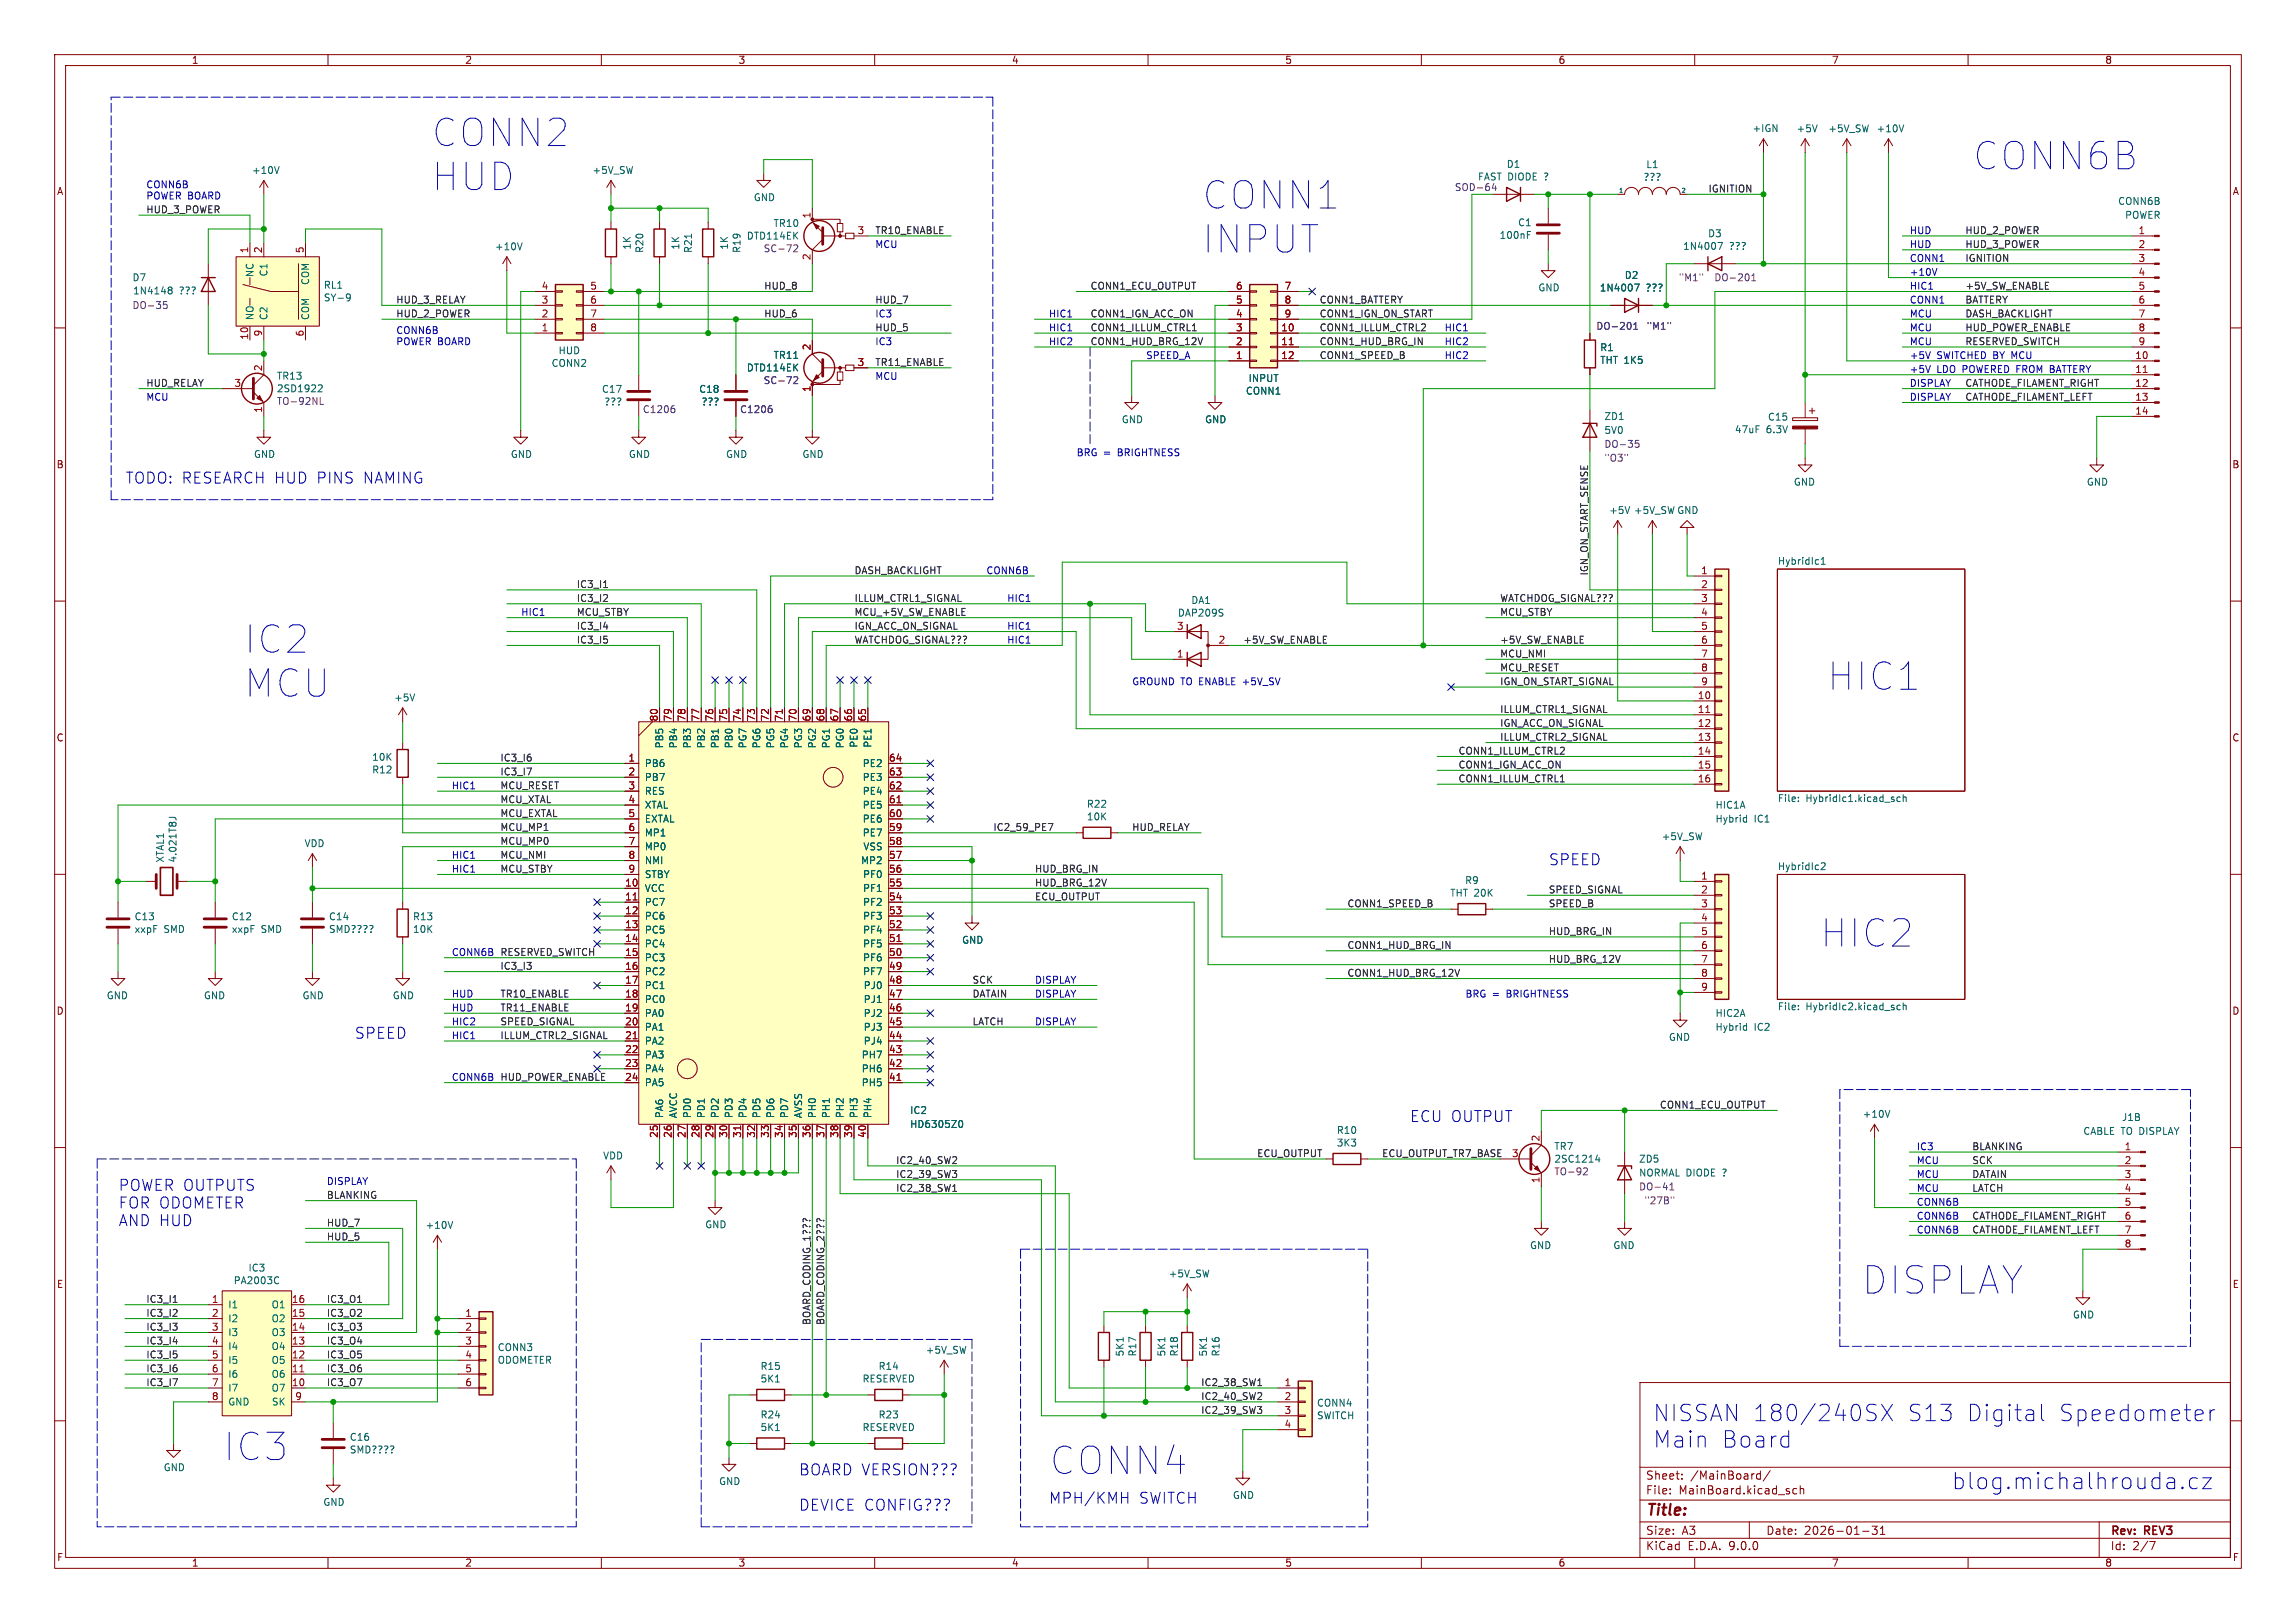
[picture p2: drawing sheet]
<svg xmlns="http://www.w3.org/2000/svg" width="420mm" height="297mm" viewBox="0 0 420 297" stroke-linecap="round" stroke-linejoin="round" font-family="sans-serif">
<defs><g id="words">
<g font-size="7" fill="#0000c2">
<text x="78.7" y="27.3">CONN2</text>
<text x="78.7" y="35.3">HUD</text>
<text x="360.7" y="31.5">CONN6B</text>
<text x="219.7" y="38.7">CONN1</text>
<text x="219.7" y="46.7">INPUT</text>
<text x="44.4" y="120">IC2</text>
<text x="44.4" y="128">MCU</text>
<text x="334" y="126.8">HIC1</text>
<text x="332.7" y="173.7">HIC2</text>
<text x="340.4" y="237.2">DISPLAY</text>
<text x="40.6" y="267.7">IC3</text>
<text x="191.8" y="270.3">CONN4</text>
</g>
<g font-size="4.2" fill="#0000c2">
<text x="302.3" y="260.4">NISSAN 180/240SX</text>
<text x="348.5" y="260.4">S13</text>
<text x="359.2" y="260.4">Digital</text>
<text x="375.9" y="260.4">Speedometer</text>
<text x="302.3" y="265.2">Main</text>
<text x="314.7" y="265.2">Board</text>
<text x="356.9" y="272.8">blog.michalhrouda.cz</text>
</g>
<g font-size="2.8" fill="#0000c2">
<text x="22.9" y="88.7">TODO: RESEARCH HUD PINS</text>
<text x="66.5" y="88.7">NAMING</text>
<text x="283.2" y="158.5">SPEED</text>
<text x="64.8" y="190.2">SPEED</text>
<text x="257.8" y="205.5">ECU OUTPUT</text>
<text x="21.6" y="218.1">POWER OUTPUTS</text>
<text x="21.6" y="221.3">FOR ODOMETER</text>
<text x="21.6" y="224.5">AND HUD</text>
<text x="146" y="270.1">BOARD VERSION???</text>
<text x="191.8" y="275.3">MPH/KMH</text>
<text x="208.3" y="275.3">SWITCH</text>
<text x="146" y="276.6">DEVICE CONFIG???</text>
</g>
<text font-size="2.8" fill="#840000" x="301" y="277.9">Title:</text>
<g font-size="2.1" fill="#840000">
<text x="301" y="273.7">File:</text>
<text x="301" y="271">Sheet:</text>
<text x="307.1" y="273.7">MainBoard.kicad_sch</text>
<text x="309.2" y="271">/MainBoard/</text>
<text x="301" y="281.1">Size:</text>
<text x="307.6" y="281.1">A3</text>
<text x="323" y="281.1">Date:</text>
<text x="330" y="281.1">2026-01-31</text>
<text x="386" y="281.3">Rev:</text>
<text x="392.4" y="281.3">REV3</text>
<text x="301" y="283.9">KiCad</text>
<text x="308.7" y="283.9">E.D.A.</text>
<text x="316.3" y="283.9">9.0.0</text>
<text x="386" y="283.9">Id:</text>
<text x="390.1" y="283.9">2/7</text>
</g>
<g font-size="1.8" fill="#840000">
<text x="35" y="11.9">1</text>
<text x="85" y="11.9">2</text>
<text x="135" y="11.9">3</text>
<text x="185" y="11.9">4</text>
<text x="235" y="11.9">5</text>
<text x="285" y="11.9">6</text>
<text x="335" y="11.9">7</text>
<text x="385" y="11.9">8</text>
<text x="10.3" y="35.9">A</text>
<text x="408.3" y="35.9">A</text>
<text x="10.3" y="85.9">B</text>
<text x="408.2" y="85.9">B</text>
<text x="10.3" y="135.9">C</text>
<text x="408.2" y="135.9">C</text>
<text x="10.3" y="185.9">D</text>
<text x="408.2" y="185.9">D</text>
<text x="10.3" y="235.9">E</text>
<text x="408.3" y="235.9">E</text>
<text x="10.3" y="285.9">F</text>
<text x="35" y="286.9">1</text>
<text x="85" y="286.9">2</text>
<text x="135" y="286.9">3</text>
<text x="185" y="286.9">4</text>
<text x="235" y="286.9">5</text>
<text x="285" y="286.9">6</text>
<text x="335" y="286.9">7</text>
<text x="385" y="286.9">8</text>
<text x="408.3" y="285.9">F</text>
</g>
<g font-size="1.8" fill="#006464">
<text x="320.5" y="24.4">+IGN</text>
<text x="328.5" y="24.4">+5V</text>
<text x="334.3" y="24.4">+5V_SW</text>
<text x="343.2" y="24.4">+10V</text>
<text x="46" y="32">+10V</text>
<text x="108.3" y="32">+5V_SW</text>
<text x="270.3" y="33.2">FAST DIODE ?</text>
<text x="275.5" y="30.9">D1</text>
<text x="300.5" y="33.3">???</text>
<text x="301" y="31">L1</text>
<text x="137.8" y="37">GND</text>
<text x="141.4" y="41.7">TR10</text>
<text x="277.6" y="41.6">C1</text>
<text x="387.4" y="37.7">CONN6B</text>
<text x="388.6" y="40.2">POWER</text>
<text x="90.4" y="46">+10V</text>
<text x="115.6" y="45.8" transform="rotate(-90 115.6 45.8)">1K</text>
<text x="117.9" y="46.4" transform="rotate(-90 117.9 46.4)">R20</text>
<text x="124.5" y="45.8" transform="rotate(-90 124.5 45.8)">1K</text>
<text x="126.8" y="46.4" transform="rotate(-90 126.8 46.4)">R21</text>
<text x="133.3" y="45.8" transform="rotate(-90 133.3 45.8)">1K</text>
<text x="135.7" y="46.4" transform="rotate(-90 135.7 46.4)">R19</text>
<text x="136.5" y="44">DTD114EK</text>
<text x="274.2" y="43.9">100nF</text>
<text x="307.8" y="45.9">1N4007</text>
<text x="312.3" y="43.6">D3</text>
<text x="316.3" y="45.9">???</text>
<text x="24.1" y="51.7">D7</text>
<text x="46.6" y="50.8" transform="rotate(-90 46.6 50.8)">NC</text>
<text x="49.1" y="50.7" transform="rotate(-90 49.1 50.7)">C1</text>
<text x="56.7" y="52.3" transform="rotate(-90 56.7 52.3)">COM</text>
<text x="59.1" y="53">RL1</text>
<text x="281.3" y="53.5">GND</text>
<text x="292.5" y="53.5">1N4007</text>
<text x="297.1" y="51.2">D2</text>
<text x="301.1" y="53.5">???</text>
<text x="24.2" y="54.1">1N4148</text>
<text x="32.8" y="54.1">???</text>
<text x="46.6" y="58.7" transform="rotate(-90 46.6 58.7)">NO</text>
<text x="49.1" y="58.7" transform="rotate(-90 49.1 58.7)">C2</text>
<text x="56.7" y="58.7" transform="rotate(-90 56.7 58.7)">COM</text>
<text x="59.1" y="55.3">SY-9</text>
<text x="102.1" y="65">HUD</text>
<text x="141.4" y="65.9">TR11</text>
<text x="292.6" y="64.5">R1</text>
<text x="50.6" y="69.7">TR13</text>
<text x="50.6" y="72">2SD1922</text>
<text x="100.8" y="67.3">CONN2</text>
<text x="136.5" y="68.2">DTD114EK</text>
<text x="228.3" y="70.1">INPUT</text>
<text x="292.6" y="66.8">THT 1K5</text>
<text x="110" y="72.1">C17</text>
<text x="110.4" y="74.4">???</text>
<text x="127.8" y="72.1">C18</text>
<text x="128.2" y="74.4">???</text>
<text x="205.1" y="77.6">GND</text>
<text x="220.3" y="77.6">GND</text>
<text x="227.8" y="72.4">CONN1</text>
<text x="293.4" y="77.1">ZD1</text>
<text x="323.3" y="77.2">C15</text>
<text x="46.4" y="84">GND</text>
<text x="93.3" y="84">GND</text>
<text x="114.9" y="84">GND</text>
<text x="132.7" y="84">GND</text>
<text x="146.7" y="84">GND</text>
<text x="293.4" y="79.6">5V0</text>
<text x="317.3" y="79.5">47uF</text>
<text x="323.1" y="79.5">6.3V</text>
<text x="328" y="89.1">GND</text>
<text x="381.6" y="89.1">GND</text>
<text x="294.3" y="94.3">+5V</text>
<text x="298.8" y="94.3">+5V_SW GND</text>
<text x="325.1" y="103.4">HybridIc1</text>
<text x="215.4" y="113">DAP209S</text>
<text x="217.8" y="110.7">DA1</text>
<text x="72" y="128.5">+5V</text>
<text x="121.5" y="137" transform="rotate(-90 121.5 137)">PB5</text>
<text x="124.1" y="137" transform="rotate(-90 124.1 137)">PB4</text>
<text x="126.6" y="137" transform="rotate(-90 126.6 137)">PB3</text>
<text x="129.1" y="137" transform="rotate(-90 129.1 137)">PB2</text>
<text x="131.7" y="137" transform="rotate(-90 131.7 137)">PB1</text>
<text x="134.2" y="137" transform="rotate(-90 134.2 137)">PB0</text>
<text x="136.8" y="137" transform="rotate(-90 136.8 137)">PG7</text>
<text x="139.3" y="137" transform="rotate(-90 139.3 137)">PG6</text>
<text x="141.8" y="137" transform="rotate(-90 141.8 137)">PG5</text>
<text x="144.4" y="137" transform="rotate(-90 144.4 137)">PG4</text>
<text x="146.9" y="137" transform="rotate(-90 146.9 137)">PG3</text>
<text x="149.5" y="137" transform="rotate(-90 149.5 137)">PG2</text>
<text x="152" y="137" transform="rotate(-90 152 137)">PG1</text>
<text x="154.5" y="137" transform="rotate(-90 154.5 137)">PG0</text>
<text x="157.1" y="136.9" transform="rotate(-90 157.1 136.9)">PE0</text>
<text x="159.6" y="136.9" transform="rotate(-90 159.6 136.9)">PE1</text>
<text x="68" y="141.7">R12</text>
<text x="68" y="139.4">10K</text>
<text x="117.9" y="140.6">PB6</text>
<text x="117.9" y="143.1">PB7</text>
<text x="157.7" y="140.6">PE2</text>
<text x="157.7" y="143.1">PE3</text>
<text x="117.9" y="145.6">RES</text>
<text x="117.9" y="148.2">XTAL</text>
<text x="157.7" y="145.6">PE4</text>
<text x="157.7" y="148.2">PE5</text>
<text x="198.7" y="148">R22</text>
<text x="313.7" y="148.2">HIC1A</text>
<text x="325.1" y="147.1">File:</text>
<text x="330.3" y="147.1">HybridIc1.kicad_sch</text>
<text x="55.6" y="155.2">VDD</text>
<text x="117.9" y="150.7">EXTAL</text>
<text x="117.9" y="153.3">MP1</text>
<text x="117.9" y="155.8">MP0</text>
<text x="157.7" y="150.7">PE6</text>
<text x="157.7" y="153.3">PE7</text>
<text x="157.8" y="155.8">VSS</text>
<text x="198.7" y="150.3">10K</text>
<text x="303.9" y="153.9">+5V_SW</text>
<text x="313.7" y="150.7">Hybrid</text>
<text x="320.9" y="150.7">IC1</text>
<text x="30.2" y="158" transform="rotate(-90 30.2 158)">XTAL1</text>
<text x="32.5" y="158" transform="rotate(-90 32.5 158)">4.021T8J</text>
<text x="117.9" y="158.3">NMI</text>
<text x="117.9" y="160.9">STBY</text>
<text x="157.4" y="158.3">MP2</text>
<text x="157.8" y="160.9">PF0</text>
<text x="267.9" y="162">R9</text>
<text x="325.1" y="159.3">HybridIc2</text>
<text x="117.9" y="163.4">VCC</text>
<text x="117.9" y="166">PC7</text>
<text x="157.8" y="163.4">PF1</text>
<text x="157.8" y="166">PF2</text>
<text x="265.2" y="164.3">THT 20K</text>
<text x="24.5" y="170.9">xxpF</text>
<text x="24.5" y="168.6">C13</text>
<text x="30" y="170.9">SMD</text>
<text x="42.3" y="170.9">xxpF</text>
<text x="42.3" y="168.6">C12</text>
<text x="47.8" y="170.9">SMD</text>
<text x="60.1" y="170.9">SMD????</text>
<text x="60.1" y="168.6">C14</text>
<text x="75.4" y="168.6">R13</text>
<text x="75.4" y="170.9">10K</text>
<text x="117.9" y="168.5">PC6</text>
<text x="117.9" y="171">PC5</text>
<text x="117.9" y="173.6">PC4</text>
<text x="157.8" y="168.5">PF3</text>
<text x="157.8" y="171">PF4</text>
<text x="157.8" y="173.6">PF5</text>
<text x="175.9" y="172.9">GND</text>
<text x="117.9" y="176.1">PC3</text>
<text x="117.9" y="178.7">PC2</text>
<text x="157.8" y="176.1">PF6</text>
<text x="157.8" y="178.7">PF7</text>
<text x="19.4" y="183.1">GND</text>
<text x="37.2" y="183.1">GND</text>
<text x="55.2" y="183.1">GND</text>
<text x="71.8" y="183.1">GND</text>
<text x="117.9" y="181.2">PC1</text>
<text x="117.9" y="183.7">PC0</text>
<text x="157.9" y="181.2">PJ0</text>
<text x="157.9" y="183.7">PJ1</text>
<text x="325.1" y="185.2">File:</text>
<text x="330.3" y="185.2">HybridIc2.kicad_sch</text>
<text x="117.9" y="186.3">PA0</text>
<text x="117.9" y="188.8">PA1</text>
<text x="117.9" y="191.4">PA2</text>
<text x="157.9" y="186.3">PJ2</text>
<text x="157.9" y="188.8">PJ3</text>
<text x="157.9" y="191.4">PJ4</text>
<text x="305.2" y="190.7">GND</text>
<text x="313.7" y="186.3">HIC2A</text>
<text x="313.7" y="188.8">Hybrid</text>
<text x="320.9" y="188.8">IC2</text>
<text x="117.9" y="193.9">PA3</text>
<text x="117.9" y="196.4">PA4</text>
<text x="157.5" y="193.9">PH7</text>
<text x="157.5" y="196.4">PH6</text>
<text x="117.9" y="199">PA5</text>
<text x="157.5" y="199">PH5</text>
<text x="121.5" y="204.7" transform="rotate(-90 121.5 204.7)">PA6</text>
<text x="124.1" y="204.7" transform="rotate(-90 124.1 204.7)">AVCC</text>
<text x="126.6" y="204.7" transform="rotate(-90 126.6 204.7)">PD0</text>
<text x="129.1" y="204.7" transform="rotate(-90 129.1 204.7)">PD1</text>
<text x="131.7" y="204.7" transform="rotate(-90 131.7 204.7)">PD2</text>
<text x="134.2" y="204.7" transform="rotate(-90 134.2 204.7)">PD3</text>
<text x="136.8" y="204.7" transform="rotate(-90 136.8 204.7)">PD4</text>
<text x="139.3" y="204.7" transform="rotate(-90 139.3 204.7)">PD5</text>
<text x="141.8" y="204.7" transform="rotate(-90 141.8 204.7)">PD6</text>
<text x="144.4" y="204.7" transform="rotate(-90 144.4 204.7)">PD7</text>
<text x="146.9" y="204.7" transform="rotate(-90 146.9 204.7)">AVSS</text>
<text x="149.5" y="204.7" transform="rotate(-90 149.5 204.7)">PH0</text>
<text x="152" y="204.7" transform="rotate(-90 152 204.7)">PH1</text>
<text x="154.5" y="204.7" transform="rotate(-90 154.5 204.7)">PH2</text>
<text x="157.1" y="204.7" transform="rotate(-90 157.1 204.7)">PH3</text>
<text x="159.6" y="204.7" transform="rotate(-90 159.6 204.7)">PH4</text>
<text x="166.4" y="204.1">IC2</text>
<text x="166.4" y="206.6">HD6305Z0</text>
<text x="244.4" y="207.7">R10</text>
<text x="340.6" y="204.7">+10V</text>
<text x="381" y="207.9">CABLE TO DISPLAY</text>
<text x="388.1" y="205.3">J1B</text>
<text x="110.2" y="212.4">VDD</text>
<text x="244.4" y="210">3K3</text>
<text x="284.2" y="210.6">TR7</text>
<text x="284.2" y="213">2SC1214</text>
<text x="299.7" y="213">ZD5</text>
<text x="299.7" y="215.5">NORMAL DIODE ?</text>
<text x="77.7" y="225.1">+10V</text>
<text x="128.9" y="225">GND</text>
<text x="45.3" y="232.9">IC3</text>
<text x="213.7" y="234">+5V_SW</text>
<text x="279.8" y="228.8">GND</text>
<text x="295" y="228.8">GND</text>
<text x="41.7" y="239.6">I1</text>
<text x="42.7" y="235.2">PA2003C</text>
<text x="49.6" y="239.6">O1</text>
<text x="41.7" y="242.2">I2</text>
<text x="41.7" y="244.7">I3</text>
<text x="49.6" y="242.2">O2</text>
<text x="49.6" y="244.7">O3</text>
<text x="379.1" y="241.5">GND</text>
<text x="41.7" y="247.2">I4</text>
<text x="41.7" y="249.8">I5</text>
<text x="49.6" y="247.2">O4</text>
<text x="49.6" y="249.8">O5</text>
<text x="90.9" y="247.4">CONN3</text>
<text x="90.9" y="249.8">ODOMETER</text>
<text x="139" y="250.9">R15</text>
<text x="160.6" y="250.9">R14</text>
<text x="169.2" y="247.9">+5V_SW</text>
<text x="205.7" y="248.3" transform="rotate(-90 205.7 248.3)">5K1</text>
<text x="208.1" y="248.3" transform="rotate(-90 208.1 248.3)">R17</text>
<text x="213.4" y="248.3" transform="rotate(-90 213.4 248.3)">5K1</text>
<text x="215.7" y="248.3" transform="rotate(-90 215.7 248.3)">R18</text>
<text x="221" y="248.3" transform="rotate(-90 221 248.3)">5K1</text>
<text x="223.3" y="248.3" transform="rotate(-90 223.3 248.3)">R16</text>
<text x="41.7" y="252.3">I6</text>
<text x="41.7" y="254.9">I7</text>
<text x="41.7" y="257.4">GND</text>
<text x="49.6" y="252.3">O6</text>
<text x="49.6" y="254.9">O7</text>
<text x="49.6" y="257.4">SK</text>
<text x="139" y="253.2">5K1</text>
<text x="157.7" y="253.2">RESERVED</text>
<text x="240.8" y="257.6">CONN4</text>
<text x="63.9" y="263.9">C16</text>
<text x="139" y="259.8">R24</text>
<text x="139" y="262.1">5K1</text>
<text x="157.7" y="262.1">RESERVED</text>
<text x="160.6" y="259.8">R23</text>
<text x="240.8" y="259.9">SWITCH</text>
<text x="29.8" y="269.4">GND</text>
<text x="63.9" y="266.2">SMD????</text>
<text x="59.1" y="275.8">GND</text>
<text x="131.4" y="272">GND</text>
<text x="225.4" y="274.5">GND</text>
</g>
<g font-size="1.8" fill="#0000c2">
<text x="26.7" y="34.5">CONN6B</text>
<text x="26.7" y="36.6">POWER BOARD</text>
<text x="160" y="45.5">MCU</text>
<text x="349.2" y="42.9">HUD</text>
<text x="349.2" y="45.5">HUD</text>
<text x="349.2" y="50.6">+10V</text>
<text x="349.2" y="53.1">HIC1</text>
<text x="349.2" y="48">CONN1</text>
<text x="160" y="58.2">IC3</text>
<text x="191.8" y="58.2">HIC1</text>
<text x="349.2" y="55.6">CONN1</text>
<text x="349.2" y="58.2">MCU</text>
<text x="72.4" y="61.2">CONN6B</text>
<text x="72.4" y="63.3">POWER BOARD</text>
<text x="160" y="63.3">IC3</text>
<text x="191.8" y="63.3">HIC2</text>
<text x="191.8" y="60.7">HIC1</text>
<text x="209.5" y="65.8">SPEED_A</text>
<text x="264.2" y="65.8">HIC2</text>
<text x="264.2" y="63.3">HIC2</text>
<text x="264.2" y="60.7">HIC1</text>
<text x="349.2" y="60.7">MCU</text>
<text x="349.2" y="63.3">MCU</text>
<text x="349.2" y="65.8">+5V</text>
<text x="354.3" y="65.8">SWITCHED BY MCU</text>
<text x="160" y="69.6">MCU</text>
<text x="349.2" y="68.3">+5V</text>
<text x="349.2" y="70.9">DISPLAY</text>
<text x="354.3" y="68.3">LDO POWERED FROM BATTERY</text>
<text x="26.7" y="73.4">MCU</text>
<text x="349.2" y="73.4">DISPLAY</text>
<text x="196.8" y="83.6">BRG =</text>
<text x="204.6" y="83.6">BRIGHTNESS</text>
<text x="180.3" y="105.2">CONN6B</text>
<text x="95.2" y="112.8">HIC1</text>
<text x="184.1" y="110.2">HIC1</text>
<text x="184.1" y="117.9">HIC1</text>
<text x="184.1" y="115.3">HIC1</text>
<text x="207" y="125.5">GROUND TO ENABLE +5V_SV</text>
<text x="82.5" y="144.5">HIC1</text>
<text x="82.5" y="157.2">HIC1</text>
<text x="82.5" y="159.8">HIC1</text>
<text x="82.5" y="175">CONN6B</text>
<text x="82.5" y="185.2">HUD</text>
<text x="82.5" y="182.6">HUD</text>
<text x="189.2" y="180.1">DISPLAY</text>
<text x="189.2" y="182.6">DISPLAY</text>
<text x="268" y="182.6">BRG =</text>
<text x="275.7" y="182.6">BRIGHTNESS</text>
<text x="82.5" y="187.7">HIC2</text>
<text x="82.5" y="190.2">HIC1</text>
<text x="189.2" y="187.7">DISPLAY</text>
<text x="82.5" y="197.9">CONN6B</text>
<text x="350.5" y="213.1">MCU</text>
<text x="350.5" y="215.6">MCU</text>
<text x="350.5" y="210.6">IC3</text>
<text x="59.7" y="216.9">DISPLAY</text>
<text x="350.5" y="218.2">MCU</text>
<text x="350.5" y="220.7">CONN6B</text>
<text x="350.5" y="225.8">CONN6B</text>
<text x="350.5" y="223.3">CONN6B</text>
</g>
<g font-size="1.8" fill="#840084">
<text x="266" y="35.2">SOD-64</text>
<text x="139.6" y="46.4">SC-72</text>
<text x="307" y="51.7">&quot;M1&quot;</text>
<text x="313.5" y="51.7">DO-201</text>
<text x="24.1" y="56.7">DO-35</text>
<text x="291.9" y="60.6">DO-201</text>
<text x="301.1" y="60.6">&quot;M1&quot;</text>
<text x="139.6" y="70.5">SC-72</text>
<text x="50.6" y="74.3">TO-92NL</text>
<text x="117.5" y="75.8">C1206</text>
<text x="135.3" y="75.8">C1206</text>
<text x="293.4" y="82.1">DO-35</text>
<text x="293.4" y="84.7">&quot;O3&quot;</text>
<text x="284.2" y="215.3">TO-92</text>
<text x="299.7" y="218">DO-41</text>
<text x="300.9" y="220.6">&quot;27B&quot;</text>
</g>
<g font-size="1.8" fill="#0f0f0f">
<text x="312.4" y="35.3">IGNITION</text>
<text x="26.7" y="39.1">HUD_3_POWER</text>
<text x="160" y="42.9">TR10_ENABLE</text>
<text x="359.4" y="45.5">HUD_3_POWER</text>
<text x="359.4" y="48">IGNITION</text>
<text x="359.4" y="42.9">HUD_2_POWER</text>
<text x="139.7" y="53.1">HUD_8</text>
<text x="199.4" y="53.1">CONN1_ECU_OUTPUT</text>
<text x="359.4" y="53.1">+5V_SW_ENABLE</text>
<text x="72.4" y="58.2">HUD_2_POWER</text>
<text x="72.4" y="55.6">HUD_3_RELAY</text>
<text x="139.7" y="58.2">HUD_6</text>
<text x="160" y="55.6">HUD_7</text>
<text x="199.4" y="58.2">CONN1_IGN_ACC_ON</text>
<text x="241.3" y="58.2">CONN1_IGN_ON_START</text>
<text x="241.3" y="55.6">CONN1_BATTERY</text>
<text x="359.4" y="58.2">DASH_BACKLIGHT</text>
<text x="359.4" y="55.6">BATTERY</text>
<text x="160" y="60.7">HUD_5</text>
<text x="199.4" y="60.7">CONN1_ILLUM_CTRL1</text>
<text x="199.4" y="63.2">CONN1_HUD_BRG_12V</text>
<text x="241.3" y="65.8">CONN1_SPEED_B</text>
<text x="241.3" y="63.2">CONN1_HUD_BRG_IN</text>
<text x="241.3" y="60.7">CONN1_ILLUM_CTRL2</text>
<text x="359.4" y="60.7">HUD_POWER_ENABLE</text>
<text x="359.4" y="63.2">RESERVED_SWITCH</text>
<text x="26.7" y="70.9">HUD_RELAY</text>
<text x="160" y="67">TR11_ENABLE</text>
<text x="359.4" y="70.9">CATHODE_FILAMENT_RIGHT</text>
<text x="359.4" y="73.4">CATHODE_FILAMENT_LEFT</text>
<text x="105.4" y="107.7">IC3_I1</text>
<text x="156.2" y="105.1">DASH_BACKLIGHT</text>
<text x="290.6" y="105.4" transform="rotate(-90 290.6 105.4)">IGN_ON_START_SENSE</text>
<text x="105.4" y="110.2">IC3_I2</text>
<text x="105.4" y="112.8">MCU_STBY</text>
<text x="156.2" y="112.8">MCU_+5V_SW_ENABLE</text>
<text x="156.2" y="110.2">ILLUM_CTRL1_SIGNAL</text>
<text x="274.3" y="112.8">MCU_STBY</text>
<text x="274.3" y="110.2">WATCHDOG_SIGNAL???</text>
<text x="105.4" y="117.8">IC3_I5</text>
<text x="105.4" y="115.3">IC3_I4</text>
<text x="156.2" y="117.8">WATCHDOG_SIGNAL???</text>
<text x="156.2" y="115.3">IGN_ACC_ON_SIGNAL</text>
<text x="227.3" y="117.8">+5V_SW_ENABLE</text>
<text x="274.3" y="117.8">+5V_SW_ENABLE</text>
<text x="274.3" y="120.4">MCU_NMI</text>
<text x="274.3" y="122.9">MCU_RESET</text>
<text x="274.3" y="125.5">IGN_ON_START_SIGNAL</text>
<text x="274.3" y="130.5">ILLUM_CTRL1_SIGNAL</text>
<text x="274.3" y="133.1">IGN_ACC_ON_SIGNAL</text>
<text x="274.3" y="135.6">ILLUM_CTRL2_SIGNAL</text>
<text x="91.4" y="139.4">IC3_I6</text>
<text x="91.4" y="142">IC3_I7</text>
<text x="266.7" y="143.2">CONN1_ILLUM_CTRL1</text>
<text x="266.7" y="138.2">CONN1_ILLUM_CTRL2</text>
<text x="266.7" y="140.7">CONN1_IGN_ACC_ON</text>
<text x="91.4" y="147.1">MCU_XTAL</text>
<text x="91.4" y="149.6">MCU_EXTAL</text>
<text x="91.4" y="144.5">MCU_RESET</text>
<text x="91.4" y="152.1">MCU_MP1</text>
<text x="91.4" y="154.7">MCU_MP0</text>
<text x="181.6" y="152.1">IC2_59_PE7</text>
<text x="207" y="152.1">HUD_RELAY</text>
<text x="91.4" y="159.8">MCU_STBY</text>
<text x="91.4" y="157.2">MCU_NMI</text>
<text x="189.2" y="159.8">HUD_BRG_IN</text>
<text x="189.2" y="162.3">HUD_BRG_12V</text>
<text x="189.2" y="164.8">ECU_OUTPUT</text>
<text x="246.4" y="166.1">CONN1_SPEED_B</text>
<text x="283.2" y="163.6">SPEED_SIGNAL</text>
<text x="283.2" y="166.1">SPEED_B</text>
<text x="246.4" y="173.7">CONN1_HUD_BRG_IN</text>
<text x="283.2" y="171.2">HUD_BRG_IN</text>
<text x="91.4" y="175">RESERVED_SWITCH</text>
<text x="91.4" y="177.5">IC3_I3</text>
<text x="246.4" y="178.8">CONN1_HUD_BRG_12V</text>
<text x="283.2" y="176.3">HUD_BRG_12V</text>
<text x="91.4" y="185.2">TR11_ENABLE</text>
<text x="91.4" y="182.6">TR10_ENABLE</text>
<text x="177.8" y="180.1">SCK</text>
<text x="177.8" y="182.6">DATAIN</text>
<text x="91.4" y="190.2">ILLUM_CTRL2_SIGNAL</text>
<text x="91.4" y="187.7">SPEED_SIGNAL</text>
<text x="177.8" y="187.7">LATCH</text>
<text x="91.4" y="197.9">HUD_POWER_ENABLE</text>
<text x="303.5" y="202.9">CONN1_ECU_OUTPUT</text>
<text x="163.8" y="215.6">IC2_39_SW3</text>
<text x="163.8" y="213.1">IC2_40_SW2</text>
<text x="229.9" y="211.8">ECU_OUTPUT</text>
<text x="252.7" y="211.8">ECU_OUTPUT_TR7_BASE</text>
<text x="360.7" y="210.6">BLANKING</text>
<text x="360.7" y="213.1">SCK</text>
<text x="360.7" y="215.6">DATAIN</text>
<text x="59.7" y="219.4">BLANKING</text>
<text x="163.8" y="218.2">IC2_38_SW1</text>
<text x="360.7" y="218.2">LATCH</text>
<text x="59.7" y="224.5">HUD_7</text>
<text x="59.7" y="227.1">HUD_5</text>
<text x="360.7" y="225.8">CATHODE_FILAMENT_LEFT</text>
<text x="360.7" y="223.3">CATHODE_FILAMENT_RIGHT</text>
<text x="26.7" y="238.5">IC3_I1</text>
<text x="59.7" y="238.5">IC3_O1</text>
<text x="26.7" y="243.6">IC3_I3</text>
<text x="26.7" y="241">IC3_I2</text>
<text x="59.7" y="243.6">IC3_O3</text>
<text x="59.7" y="241">IC3_O2</text>
<text x="148.3" y="242.6" transform="rotate(-90 148.3 242.6)">BOARD_CODING_1???</text>
<text x="150.9" y="242.6" transform="rotate(-90 150.9 242.6)">BOARD_CODING_2???</text>
<text x="26.7" y="251.2">IC3_I6</text>
<text x="26.7" y="248.7">IC3_I5</text>
<text x="26.7" y="246.1">IC3_I4</text>
<text x="59.7" y="248.7">IC3_O5</text>
<text x="59.7" y="246.1">IC3_O4</text>
<text x="59.7" y="251.2">IC3_O6</text>
<text x="26.7" y="253.7">IC3_I7</text>
<text x="59.7" y="253.7">IC3_O7</text>
<text x="219.6" y="256.3">IC2_40_SW2</text>
<text x="219.6" y="253.7">IC2_38_SW1</text>
<text x="219.6" y="258.8">IC2_39_SW3</text>
</g>
<g font-size="1.8" fill="#a90000">
<text x="148.3" y="40.1" transform="rotate(-90 148.3 40.1)">1</text>
<text x="45.5" y="46.4" transform="rotate(-90 45.5 46.4)">1</text>
<text x="48" y="46.4" transform="rotate(-90 48 46.4)">2</text>
<text x="55.6" y="46.4" transform="rotate(-90 55.6 46.4)">5</text>
<text x="148.3" y="47.7" transform="rotate(-90 148.3 47.7)">2</text>
<text x="156.8" y="42.9">3</text>
<text x="391.1" y="42.9">1</text>
<text x="391.1" y="45.5">2</text>
<text x="99" y="53.1">4</text>
<text x="107.9" y="53.1">5</text>
<text x="226" y="53.1">6</text>
<text x="234.9" y="53.1">7</text>
<text x="391.1" y="48">3</text>
<text x="391.1" y="50.5">4</text>
<text x="391.1" y="53.1">5</text>
<text x="99" y="58.2">2</text>
<text x="99" y="55.6">3</text>
<text x="107.9" y="58.2">7</text>
<text x="107.9" y="55.6">6</text>
<text x="226" y="58.2">4</text>
<text x="226" y="55.6">5</text>
<text x="234.9" y="58.2">9</text>
<text x="234.9" y="55.6">8</text>
<text x="391.1" y="55.6">6</text>
<text x="391.1" y="58.2">7</text>
<text x="45.5" y="62.3" transform="rotate(-90 45.5 62.3)">10</text>
<text x="48" y="61.7" transform="rotate(-90 48 61.7)">9</text>
<text x="55.6" y="61.7" transform="rotate(-90 55.6 61.7)">6</text>
<text x="99" y="60.7">1</text>
<text x="107.9" y="60.7">8</text>
<text x="148.3" y="64.2" transform="rotate(-90 148.3 64.2)">2</text>
<text x="226" y="65.8">1</text>
<text x="226" y="63.2">2</text>
<text x="226" y="60.7">3</text>
<text x="234.3" y="65.8">12</text>
<text x="234.3" y="63.2">11</text>
<text x="234.3" y="60.7">10</text>
<text x="390.5" y="65.8">10</text>
<text x="391.1" y="60.7">8</text>
<text x="391.1" y="63.2">9</text>
<text x="42.8" y="70.9">3</text>
<text x="48" y="68" transform="rotate(-90 48 68)">2</text>
<text x="148.3" y="71.8" transform="rotate(-90 148.3 71.8)">1</text>
<text x="156.8" y="67.1">3</text>
<text x="390.5" y="68.3">11</text>
<text x="390.5" y="70.9">12</text>
<text x="48" y="75.6" transform="rotate(-90 48 75.6)">1</text>
<text x="390.5" y="73.4">13</text>
<text x="390.5" y="75.9">14</text>
<text x="311.1" y="105.2">1</text>
<text x="311.1" y="107.7">2</text>
<text x="311.1" y="110.2">3</text>
<text x="311.1" y="112.8">4</text>
<text x="215.2" y="115.3">3</text>
<text x="222.8" y="117.9">2</text>
<text x="311.1" y="115.3">5</text>
<text x="311.1" y="117.9">6</text>
<text x="215.2" y="120.4">1</text>
<text x="311.1" y="120.4">7</text>
<text x="311.1" y="122.9">8</text>
<text x="311.1" y="125.5">9</text>
<text x="310.5" y="128">10</text>
<text x="310.5" y="130.6">11</text>
<text x="120.4" y="132.1" transform="rotate(-90 120.4 132.1)">80</text>
<text x="122.9" y="132.1" transform="rotate(-90 122.9 132.1)">79</text>
<text x="125.5" y="132.1" transform="rotate(-90 125.5 132.1)">78</text>
<text x="128" y="132.1" transform="rotate(-90 128 132.1)">77</text>
<text x="130.6" y="132.1" transform="rotate(-90 130.6 132.1)">76</text>
<text x="133.1" y="132.1" transform="rotate(-90 133.1 132.1)">75</text>
<text x="135.6" y="132.1" transform="rotate(-90 135.6 132.1)">74</text>
<text x="138.2" y="132.1" transform="rotate(-90 138.2 132.1)">73</text>
<text x="140.7" y="132.1" transform="rotate(-90 140.7 132.1)">72</text>
<text x="143.3" y="132.1" transform="rotate(-90 143.3 132.1)">71</text>
<text x="145.8" y="132.1" transform="rotate(-90 145.8 132.1)">70</text>
<text x="148.3" y="132.1" transform="rotate(-90 148.3 132.1)">69</text>
<text x="150.9" y="132.1" transform="rotate(-90 150.9 132.1)">68</text>
<text x="153.4" y="132.1" transform="rotate(-90 153.4 132.1)">67</text>
<text x="156" y="132.1" transform="rotate(-90 156 132.1)">66</text>
<text x="158.5" y="132.1" transform="rotate(-90 158.5 132.1)">65</text>
<text x="310.5" y="133.1">12</text>
<text x="310.5" y="135.6">13</text>
<text x="114.9" y="139.4">1</text>
<text x="114.9" y="142">2</text>
<text x="162.5" y="139.4">64</text>
<text x="162.5" y="142">63</text>
<text x="310.5" y="138.2">14</text>
<text x="310.5" y="140.7">15</text>
<text x="310.5" y="143.3">16</text>
<text x="114.9" y="144.5">3</text>
<text x="114.9" y="147.1">4</text>
<text x="114.9" y="149.6">5</text>
<text x="162.5" y="144.5">62</text>
<text x="162.5" y="147.1">61</text>
<text x="162.5" y="149.6">60</text>
<text x="114.9" y="152.1">6</text>
<text x="114.9" y="154.7">7</text>
<text x="162.5" y="152.1">59</text>
<text x="162.5" y="154.7">58</text>
<text x="114.9" y="157.2">8</text>
<text x="114.9" y="159.8">9</text>
<text x="162.5" y="157.2">57</text>
<text x="162.5" y="159.8">56</text>
<text x="311.1" y="161">1</text>
<text x="114.3" y="162.3">10</text>
<text x="114.3" y="164.8">11</text>
<text x="114.3" y="167.4">12</text>
<text x="162.5" y="162.3">55</text>
<text x="162.5" y="164.8">54</text>
<text x="162.5" y="167.4">53</text>
<text x="311.1" y="163.6">2</text>
<text x="311.1" y="166.1">3</text>
<text x="114.3" y="169.9">13</text>
<text x="114.3" y="172.5">14</text>
<text x="162.5" y="169.9">52</text>
<text x="162.5" y="172.5">51</text>
<text x="311.1" y="168.7">4</text>
<text x="311.1" y="171.2">5</text>
<text x="311.1" y="173.7">6</text>
<text x="114.3" y="175">15</text>
<text x="114.3" y="177.5">16</text>
<text x="162.5" y="175">50</text>
<text x="162.5" y="177.5">49</text>
<text x="311.1" y="176.3">7</text>
<text x="311.1" y="178.8">8</text>
<text x="114.3" y="180.1">17</text>
<text x="114.3" y="182.6">18</text>
<text x="114.3" y="185.2">19</text>
<text x="162.5" y="180.1">48</text>
<text x="162.5" y="182.6">47</text>
<text x="162.5" y="185.2">46</text>
<text x="311.1" y="181.4">9</text>
<text x="114.3" y="187.7">20</text>
<text x="114.3" y="190.2">21</text>
<text x="162.5" y="187.7">45</text>
<text x="162.5" y="190.2">44</text>
<text x="114.3" y="192.8">22</text>
<text x="114.3" y="195.3">23</text>
<text x="114.3" y="197.9">24</text>
<text x="162.5" y="192.8">43</text>
<text x="162.5" y="195.3">42</text>
<text x="162.5" y="197.9">41</text>
<text x="120.4" y="208.3" transform="rotate(-90 120.4 208.3)">25</text>
<text x="122.9" y="208.3" transform="rotate(-90 122.9 208.3)">26</text>
<text x="125.5" y="208.3" transform="rotate(-90 125.5 208.3)">27</text>
<text x="128" y="208.3" transform="rotate(-90 128 208.3)">28</text>
<text x="130.6" y="208.3" transform="rotate(-90 130.6 208.3)">29</text>
<text x="133.1" y="208.3" transform="rotate(-90 133.1 208.3)">30</text>
<text x="135.6" y="208.3" transform="rotate(-90 135.6 208.3)">31</text>
<text x="138.2" y="208.3" transform="rotate(-90 138.2 208.3)">32</text>
<text x="140.7" y="208.3" transform="rotate(-90 140.7 208.3)">33</text>
<text x="143.3" y="208.3" transform="rotate(-90 143.3 208.3)">34</text>
<text x="145.8" y="208.3" transform="rotate(-90 145.8 208.3)">35</text>
<text x="148.3" y="208.3" transform="rotate(-90 148.3 208.3)">36</text>
<text x="150.9" y="208.3" transform="rotate(-90 150.9 208.3)">37</text>
<text x="153.4" y="208.3" transform="rotate(-90 153.4 208.3)">38</text>
<text x="156" y="208.3" transform="rotate(-90 156 208.3)">39</text>
<text x="158.5" y="208.3" transform="rotate(-90 158.5 208.3)">40</text>
<text x="281.7" y="209" transform="rotate(-90 281.7 209)">2</text>
<text x="276.5" y="211.8">3</text>
<text x="388.5" y="210.6">1</text>
<text x="388.5" y="213.1">2</text>
<text x="388.5" y="215.6">3</text>
<text x="281.7" y="216.6" transform="rotate(-90 281.7 216.6)">1</text>
<text x="388.5" y="218.2">4</text>
<text x="388.5" y="220.7">5</text>
<text x="388.5" y="223.3">6</text>
<text x="388.5" y="225.8">7</text>
<text x="388.5" y="228.3">8</text>
<text x="38.7" y="238.5">1</text>
<text x="53.3" y="238.5">16</text>
<text x="38.7" y="241">2</text>
<text x="38.7" y="243.6">3</text>
<text x="53.3" y="241">15</text>
<text x="53.3" y="243.6">14</text>
<text x="85" y="241">1</text>
<text x="85" y="243.6">2</text>
<text x="38.7" y="246.1">4</text>
<text x="38.7" y="248.7">5</text>
<text x="38.7" y="251.2">6</text>
<text x="53.3" y="246.1">13</text>
<text x="53.3" y="248.7">12</text>
<text x="53.3" y="251.2">11</text>
<text x="85" y="246.1">3</text>
<text x="85" y="248.7">4</text>
<text x="85" y="251.2">5</text>
<text x="38.7" y="253.7">7</text>
<text x="38.7" y="256.3">8</text>
<text x="53.3" y="253.7">10</text>
<text x="53.9" y="256.3">9</text>
<text x="85" y="253.7">6</text>
<text x="234.9" y="253.7">1</text>
<text x="234.9" y="256.3">2</text>
<text x="234.9" y="258.8">3</text>
<text x="234.9" y="261.4">4</text>
</g>
<g font-size="1.1" fill="#006464">
<text x="296" y="35.3">1</text>
<text x="307.5" y="35.3">2</text>
</g>
</g></defs>
<g fill="none" stroke="#840000" stroke-width=".18">
<path d="M10 10h400v277h-400zM12 12h396v273h-396zM60 10v2M110 10v2M160 10v2M210 10v2M260 10v2M310 10v2M360 10v2M10 60h2M408 60h2M10 110h2"/>
<path d="M325.1 104.1h34.3v40.7h-34.3zM408 110h2M10 160h2M307.3 154.9l-.7 1.3M307.3 154.9l.8 1.3M307.3 154.9v2.6M408 160h2M57.1 165.1v2.8M57.1 169.9v2.8M325.1 160h34.3v22.9h-34.3zM10 210h2M408 210h2"/>
<path d="M300 253h108v32h-108zM10 260h2M133.3 266.7v1.3h1.3l-1.3 1.2-1.2-1.2h1.2M158.7 264.2h1.3M165.1 264.2h1.3M300 278.5h108M300 274.5h108M300 268.5h108M305.5 273.2v.2M305.5 272.5v.1M307.7 270.5v.2M307.7 269.8v.1"/>
<path d="M320 278.5v3M322 269.2v1.5M322 269.8l-.4-.1-.3 .3v.4l.1 .2h.6M323.8 269.1l-1.3 1.9M328.7 272.5l-.5-.1-.3 .3v.4l.2 .2h.6M329.3 272.5l.2-.1 .4 .1v.9M329.3 271.9v1.5M342.4 279.3h1l-.5 .6 .4 .1v.6l-.2 .2h-.4l-.3-.2M343.9 279.7l.5-.4v1.5M384 278.5v6.5M408 260h2M60 285v2"/>
<path d="M110 285v2M160 285v2M210 285v2M260 285v2M300 281.5h108M310 285v2M340.7 280.2h1.2M343.9 280.8h.9M360 285v2M393.2 282.1h1l-.6 1.5"/>
</g>
<g fill="none" stroke="#006464" stroke-width=".18">
<path d="M333.1 103.3h.8M333.1 102.4l.4-.4v1.3M329 146.6v.1M329 145.9v.1M333.1 158l.5-.1 .3 .3-.8 .9h.8M347.6 145.9l-.4-.1-.2 .3 .1 .5h.5M348.1 146l.2-.2 .3 .1 .1 .8M348.1 145.4v1.3M329 184v.1M329 184.7v.1M347.6 184l-.4-.1-.2 .3 .1 .5h.5M348.1 183.5v1.3"/>
<path d="M348.1 184.1l.2-.2 .3 .1 .1 .8"/>
</g>
<path d="M55.1 168.1h4.1M55.1 169.7h4.1" fill="none" stroke="#840000" stroke-width=".51"/>
<path d="M160 263.1h5.1v2.1h-5.1z" fill="none" stroke="#840000" stroke-width=".25"/>
<path d="M313.7 160h2.5v22.9h-2.5z" fill="#ffffc2"/>
<path d="M266.7 165.4h5.1v2h-5.1zM313.7 160h2.5v22.9h-2.5zM200.9 243.8h2v5.1h-2zM208.5 243.8h2.1v5.1h-2.1zM138.4 263.1h5.1v2.1h-5.1z" fill="none" stroke="#840000" stroke-width=".25"/>
<g fill="none" stroke="#840000" stroke-width=".18">
<path d="M134.6 68.6v2.8M134.6 73.4v2.8M265.4 166.4h1.3M271.8 166.4h1.2M309.9 161.3h3.8M309.9 163.8h3.8M309.9 166.4h3.8M309.9 168.9h3.8M309.9 171.5h3.8M309.9 174h3.8M309.9 176.5h3.8M309.9 179.1h3.8"/>
<path d="M313.7 161.2h1.3v.2h-1.3zM313.7 163.7h1.3v.3h-1.3zM313.7 166.2h1.3v.3h-1.3zM313.7 168.8h1.3v.2h-1.3zM313.7 171.3h1.3v.3h-1.3zM313.7 173.9h1.3v.2h-1.3zM313.7 176.4h1.3v.3h-1.3zM313.7 178.9h1.3v.3h-1.3zM309.9 181.6h3.8M313.7 181.5h1.3v.2h-1.3zM172.7 248.9l-.7 1.3M172.7 248.9l.8 1.3"/>
<path d="M172.7 248.9v2.6M201.9 242.6v1.2M201.9 248.9v1.3M209.5 242.6v1.2M209.5 248.9v1.3M137.2 264.2h1.2M143.5 264.2h1.3"/>
</g>
<path d="M319.1 187.7l.4 .1M319.5 187.3v1.2M319.5 188.5h-.4M205.5 244.8v.7M213.1 244.8v.7M141.8 261.8h.8" fill="none" stroke="#006464" stroke-width=".18"/>
<path d="M132.6 71.6h4.1M132.6 73.2h4.1" fill="none" stroke="#840000" stroke-width=".51"/>
<path d="M140.9 74.2h.2M141 74.7l.2 .3v.3l-.2 .2" fill="none" stroke="#840084" stroke-width=".18"/>
<path d="M43.2 47h15.2v12.7h-15.2z" fill="#ffffc2"/>
<g fill="none" stroke="#840000" stroke-width=".18">
<path d="M273 35.6h7.7M295.9 35.6h1.3a1.27 1.27 0 0 1 1.2-1.3 1.27 1.27 0 0 1 1.3 1.3 1.27 1.27 0 0 1 1.3-1.3 1.27 1.27 0 0 1 1.3 1.3 1.27 1.27 0 0 1 1.2-1.3 1.27 1.27 0 0 1 1.3 1.3 1.27 1.27 0 0 1 1.3-1.3 1.27 1.27 0 0 1 1.2 1.3h1.3M43.2 47h15.2v12.7h-15.2zM44.4 52.1l5.1 1.2h5.1M45.7 44.5v2.5M45.7 50.8v1.3M45.7 54.6v1.3M45.7 59.7v2.5M48.3 44.5v2.5M48.3 59.7v2.5M54.6 48.3v10.1M55.9 44.5v2.5"/>
<path d="M55.9 59.7v2.5M111.8 213.4l-.8 1.2M111.8 213.4l.7 1.2M111.8 213.4v2.5"/>
</g>
<path d="M63.6 53.8h.2l.3 .2a.84 .84 0 0 1-.4 1.1h-.2M64.1 54.3l-.3 .3h-.2" fill="none" stroke="#006464" stroke-width=".18"/>
<path d="M275.6 34.3l2.5 1.3-2.5 1.2zM278.1 34.3v2.5" fill="none" stroke="#840000" stroke-width=".25"/>
<path d="M273.3 33.5l-.3 .9h.7M273.6 34v.9" fill="none" stroke="#840084" stroke-width=".18"/>
<path d="M101.6 52.1h5.1v10.1h-5.1z" fill="#ffffc2"/>
<g fill="none" stroke="#840000" stroke-width=".25">
<path d="M101.6 52.1h5.1v10.1h-5.1zM297.2 54.6l2.5 1.3-2.5 1.3zM299.7 54.6v2.6M312.4 48.3l2.6-1.3v2.5zM312.4 47v2.5M72.6 166.4h2.1v5.1h-2.1z"/>
<circle cx="149.9" cy="43.2" r="2.82"/>
</g>
<g fill="none" stroke="#840000" stroke-width=".18">
<path d="M139.7 31.8v1.2h1.3l-1.3 1.3-1.3-1.3h1.3M148.6 38.1v2.5l1.9 1.9M283.2 38.1v2.8M322.6 25.4l-.8 1.3M322.6 25.4v2.5M322.6 25.4l.7 1.3M337.8 25.4l-.7 1.3M337.8 25.4l.8 1.3M337.8 25.4v2.5M345.4 25.4l-.7 1.3M345.4 25.4l.8 1.3M345.4 25.4v2.5"/>
<path d="M97.8 58.4h3.8M97.8 55.9h3.8M97.8 53.3h3.8M101.6 58.3h1.3v.2h-1.3zM101.6 55.8h1.3v.2h-1.3zM101.6 53.2h1.3v.3h-1.3zM105.4 58.3h1.3v.2h-1.3zM105.4 55.8h1.3v.2h-1.3zM105.4 53.2h1.3v.3h-1.3zM106.7 58.4h3.8M106.7 55.9h3.8M106.7 53.3h3.8"/>
<path d="M148.6 40.1h5.1v.8M150.5 43.8l-1.9 1.9v2.6M150.6 43.2h4.1M153.2 40.9h1v1.5h-1zM153.7 42.4v.8M154.7 42.7h1.5v1h-1.5zM156.2 43.2h2.5M283.2 48.3v1.2h1.3l-1.3 1.3-1.3-1.3h1.3M283.2 42.9v2.8M294.6 55.9h7.7M309.9 48.3h7.6M389.9 58.4h4.2"/>
<path d="M389.9 55.9h4.2M389.9 53.3h4.2M389.9 43.2h4.2M389.9 45.7h4.2M389.9 48.3h4.2M389.9 50.8h4.2M97.8 61h3.8M101.6 60.8h1.3v.3h-1.3zM105.4 60.8h1.3v.3h-1.3zM106.7 61h3.8M134.6 78.7v1.3h1.3l-1.3 1.3-1.3-1.3h1.3M389.9 61h4.2"/>
<path d="M389.9 63.5h4.2M389.9 66h4.2M389.9 68.6h4.2M389.9 71.1h4.2M389.9 73.7h4.2M389.9 76.2h4.2M57.1 177.8v1.3h1.3l-1.3 1.2-1.2-1.2h1.2M73.7 177.8v1.3h1.2l-1.2 1.2-1.3-1.2h1.3M73.7 165.1v1.3M73.7 171.5v1.2M281.9 223.5v1.3h-1.2l1.2 1.3 1.3-1.3h-1.3M227.3 269.2v1.3h1.3l-1.3 1.3-1.2-1.3h1.2"/>
</g>
<g fill="#840000" stroke="#840000" stroke-width=".18">
<path d="M148.8 40.9l1.1 .5-.5 .5z"/>
<path d="M394.1 43.1h.9v.2h-.9z"/>
<path d="M394.1 45.6h.9v.2h-.9z"/>
<path d="M394.1 48.1h.9v.3h-.9z"/>
<path d="M394.1 50.7h.9v.2h-.9z"/>
<path d="M394.1 53.2h.9v.3h-.9z"/>
<path d="M394.1 55.8h.9v.2h-.9z"/>
<path d="M394.1 58.3h.9v.2h-.9z"/>
<path d="M394.1 60.8h.9v.3h-.9z"/>
<path d="M394.1 63.4h.9v.2h-.9z"/>
<path d="M394.1 65.9h.9v.3h-.9z"/>
<path d="M394.1 68.5h.9v.2h-.9z"/>
<path d="M394.1 71h.9v.2h-.9z"/>
<path d="M394.1 73.5h.9v.3h-.9z"/>
<path d="M394.1 76.1h.9v.2h-.9z"/>
<circle cx="153.7" cy="43.2" r=".25"/>
</g>
<path d="M150.5 41.7v3M281.2 41.1h4M281.2 42.7h4" fill="none" stroke="#840000" stroke-width=".51"/>
<path d="M145.2 44.9l.5-.1 .2 .4-.8 .9h.8M298.8 59.4l.4-.4v1.3M305.6 59v.2M311.5 50.1v.3M320.4 51.4h.8M320.4 50.5l.4-.4v1.3M298.8 60.3h.8" fill="none" stroke="#840084" stroke-width=".18"/>
<path d="M348.2 22.9l-.4 1.2M279.4 43h.4M279.4 42.4h.6M299 52h.8l-.5 1.3M314.2 44.4h.9l-.6 1.2" fill="none" stroke="#006464" stroke-width=".18"/>
<path d="M392 68.2h.8" fill="none" stroke="#a90000" stroke-width=".18"/>
<path d="M116.8 132.1h45.8v73.6h-45.8z" fill="#ffffc2"/>
<g fill="none" stroke="#840000" stroke-width=".18">
<path d="M330.2 25.4l-.8 1.3M330.2 25.4l.8 1.3M330.2 25.4v2.5M129.5 40.6v1.3M129.5 47v1.3M116.8 78.7v1.3h1.3l-1.3 1.3-1.2-1.3h1.2M148.6 62.2v2.6l1.9 1.9M150.5 67.9l-1.9 2v2.5M150.6 67.3h4.1M153.2 68.1h1v1.5h-1zM153.7 69.6v.8h-5.1M153.7 67.3v.8"/>
<path d="M154.7 66.8h1.5v1h-1.5zM156.2 67.3h2.5M290.8 61v1.2M290.8 67.3v1.3M290.8 74.9v7.7M295.9 95.3l-.8 1.2M295.9 95.3l.8 1.2M295.9 95.3v2.5M302.3 95.3l-.8 1.2M302.3 95.3l.7 1.2M302.3 95.3v2.5M308.6 96.5h-1.3l1.3-1.2 1.3 1.2h-1.3v1.3"/>
<path d="M73.7 129.5l-.8 1.3M73.7 129.5l.7 1.3M73.7 129.5v2.6M114.3 139.7h2.5M116.8 132.1h45.8v73.6h-45.8zM119.4 132.1l-2.6 2.5M120.6 129.5v2.6M123.2 129.5v2.6M125.7 129.5v2.6M128.3 129.5v2.6M130.8 129.5v2.6M133.3 129.5v2.6"/>
<path d="M135.9 129.5v2.6M138.4 129.5v2.6M141 129.5v2.6M143.5 129.5v2.6M146 129.5v2.6M148.6 129.5v2.6M151.1 129.5v2.6M153.7 129.5v2.6M156.2 129.5v2.6M158.7 129.5v2.6M162.6 139.7h2.5M57.1 156.2l-.7 1.3"/>
<path d="M57.1 156.2l.8 1.3M57.1 156.2v2.6M114.3 142.2h2.5M114.3 144.8h2.5M114.3 147.3h2.5M114.3 149.9h2.5M114.3 152.4h2.5M114.3 154.9h2.5M114.3 157.5h2.5M162.6 142.2h2.5M162.6 144.8h2.5M162.6 147.3h2.5"/>
<path d="M162.6 149.9h2.5M162.6 152.4h2.5M162.6 154.9h2.5M162.6 157.5h2.5M21.6 177.8v1.3h-1.3l1.3 1.2 1.3-1.2h-1.3M21.6 165.1v2.8M21.6 169.9v2.8M26.7 161.3h1.9M32.4 161.3h1.9M39.4 177.8v1.3h-1.3l1.3 1.2 1.2-1.2h-1.2M39.4 165.1v2.8M39.4 169.9v2.8"/>
<path d="M114.3 160h2.5M114.3 162.6h2.5M114.3 165.1h2.5M114.3 167.6h2.5M114.3 170.2h2.5M114.3 172.7h2.5M114.3 175.3h2.5M114.3 177.8h2.5M162.6 160h2.5M162.6 162.6h2.5M162.6 165.1h2.5M162.6 167.6h2.5"/>
<path d="M162.6 170.2h2.5M162.6 172.7h2.5M162.6 175.3h2.5M162.6 177.8h2.5M177.8 167.6v1.3h1.3l-1.3 1.3-1.3-1.3h1.3M114.3 180.3h2.5M114.3 182.9h2.5M114.3 185.4h2.5M114.3 188h2.5M114.3 190.5h2.5M114.3 193h2.5M114.3 195.6h2.5"/>
<path d="M114.3 198.1h2.5M162.6 180.3h2.5M162.6 182.9h2.5M162.6 185.4h2.5M162.6 188h2.5M162.6 190.5h2.5M162.6 193h2.5M162.6 195.6h2.5M162.6 198.1h2.5M307.3 185.4v1.3h-1.2l1.2 1.3 1.3-1.3h-1.3M120.6 205.7v2.6M123.2 205.7v2.6"/>
<path d="M125.7 205.7v2.6M128.3 205.7v2.6M130.8 205.7v2.6M133.3 205.7v2.6M135.9 205.7v2.6M138.4 205.7v2.6M141 205.7v2.6M143.5 205.7v2.6M146 205.7v2.6M148.6 205.7v2.6M151.1 205.7v2.6M153.7 205.7v2.6"/>
<path d="M156.2 205.7v2.6M158.7 205.7v2.6M217.2 234.9v2.6M217.2 234.9l-.8 1.3M217.2 234.9l.7 1.3M137.2 255.3h1.2M143.5 255.3h1.3M158.7 255.3h1.3M165.1 255.3h1.3M217.2 242.6v1.2M217.2 248.9v1.3"/>
<circle cx="152.4" cy="142.2" r="1.8"/>
<circle cx="125.7" cy="195.6" r="1.8"/>
</g>
<path d="M143.1 129.8v.8M164.1 146.9h.7M115.8 164.7h.7M164.1 172.3h.7M115.8 190.1h.7M164.1 197.7h.7M135.5 206v.8" fill="none" stroke="#a90000" stroke-width=".18"/>
<path d="M332.4 22.9l-.4 1.2M298.1 92.7l-.4 1.3M75.9 127l-.5 1.3M30.9 149.6h1.1l.2 .4M175.4 205.3l.3-.3a.68 .68 0 0 1 .4 .7 .68 .68 0 0 1-.4 .6l-.3-.2M141.8 252.9h.8M220.7 244.8v.7" fill="none" stroke="#006464" stroke-width=".18"/>
<g fill="none" stroke="#840000" stroke-width=".25">
<path d="M128.5 41.9h2.1v5.1h-2.1zM289.6 77.5h2.5v.5M289.8 62.2h2v5.1h-2zM290.8 77.5l1.3 2.5h-2.5zM138.4 254.3h5.1v2h-5.1zM160 254.3h5.1v2h-5.1zM216.2 243.8h2v5.1h-2z"/>
<circle cx="149.9" cy="67.3" r="2.82"/>
</g>
<path d="M145.2 69.1l.5-.2 .2 .4-.8 .9h.8M297.7 83.1v.3M299.8 80.6h-.6l-.1 .6 .2-.1h.4l.1 .2v.4l-.2 .2-.5-.2" fill="none" stroke="#840084" stroke-width=".18"/>
<g fill="#840000" stroke="#840000" stroke-width=".18">
<path d="M149.4 68.6l.5 .5-1.1 .5z"/>
<circle cx="153.7" cy="67.3" r=".25"/>
<circle cx="148.6" cy="70.4" r=".25"/>
</g>
<path d="M150.5 65.8v3M19.6 168.1h4M19.6 169.7h4M28.6 160v2.6M32.4 160v2.6M37.3 168.1h4.1M37.3 169.7h4.1" fill="none" stroke="#840000" stroke-width=".51"/>
<path d="M29.3 158.8h2.3v5h-2.3z" fill="none" stroke="#840000" stroke-width=".3"/>
<path d="M237.5 252.7h2.5v10.2h-2.5z" fill="#ffffc2"/>
<g fill="none" stroke="#840000" stroke-width=".25">
<path d="M217.2 115.6l2.5-1.3v2.5zM217.2 114.3v2.5M217.2 119.4v2.5M72.6 137.2h2.1v5h-2.1zM217.2 120.7l2.5-1.3v2.5zM243.8 211.1h5.1v2h-5.1zM237.5 252.7h2.5v10.2h-2.5z"/>
<circle cx="47" cy="71.1" r="2.82"/>
<circle cx="280.7" cy="212.1" r="2.82"/>
</g>
<g fill="none" stroke="#840000" stroke-width=".18">
<path d="M48.3 33v2.6M48.3 33l-.8 1.3M48.3 33l.7 1.3M40.6 71.1h5.8M46.4 71.8l1.9 1.9v2.5M48.3 78.7v1.3h1.2l-1.2 1.3-1.3-1.3h1.3M48.3 66v2.6l-1.9 1.9M95.2 78.7v1.3h1.3l-1.3 1.3-1.2-1.3h1.2M148.6 78.7v1.3h1.3l-1.3 1.3-1.3-1.3h1.3M214.6 115.6h6.4v5.1h-6.4M221 118.1h3.8M73.7 135.9v1.3"/>
<path d="M73.7 142.2v1.3M242.6 212.1h1.2M248.9 212.1h1.3M274.3 212.1h5.7M280 212.7l1.9 1.9v2.6M281.9 207v2.6l-1.9 1.9M233.7 254h3.8M233.7 256.5h3.8M233.7 259.1h3.8M237.5 253.9h1.3v.2h-1.3zM237.5 256.4h1.3v.3h-1.3zM237.5 259h1.3v.2h-1.3z"/>
<path d="M233.7 261.6h3.8M237.5 261.5h1.3v.2h-1.3z"/>
</g>
<path d="M46.4 69.2v3.8M280 210.2v3.8" fill="none" stroke="#840000" stroke-width=".51"/>
<g fill="#840000" stroke="#840000" stroke-width=".18">
<path d="M47 72.9l.5-.5 .5 1z"/>
<path d="M280.7 213.9l.5-.5 .5 1z"/>
<circle cx="221" cy="118.1" r=".25"/>
</g>
<path d="M51.1 30.5l-.5 1.2M58.4 70.4l.4 .1 .1 .3-.7 .9h.7M223.5 111.5h.2M223.6 112.3v.3M292.2 211.3l-.3 .9h.8M292.5 211.8v.9" fill="none" stroke="#006464" stroke-width=".18"/>
<path d="M58.6 72.7v1.3h.6M289.7 213.8l.4-.1 .3 .4-.8 .9h.8" fill="none" stroke="#840084" stroke-width=".18"/>
<path d="M40.6 236.2h12.7v22.9h-12.7z" fill="#ffffc2"/>
<g fill="none" stroke="#840000" stroke-width=".18">
<path d="M38.1 238.8h2.5M40.6 236.2h12.7v22.9h-12.7zM53.3 238.8h2.6M297.2 223.5v1.3h-1.3l1.3 1.3 1.2-1.3h-1.2M38.1 241.3h2.5M38.1 243.8h2.5M38.1 246.4h2.5M38.1 248.9h2.5M38.1 251.5h2.5M38.1 254h2.5M38.1 256.5h2.5M53.3 241.3h2.6"/>
<path d="M53.3 243.8h2.6M53.3 246.4h2.6M53.3 248.9h2.6M53.3 251.5h2.6M53.3 254h2.6M53.3 256.5h2.6M31.7 264.2v1.2h1.3l-1.3 1.3-1.2-1.3h1.2"/>
</g>
<path d="M54.9 251h.7" fill="none" stroke="#a90000" stroke-width=".18"/>
<path d="M50.7 233.6l.3 .2M51 234.8l-.3 .1" fill="none" stroke="#006464" stroke-width=".18"/>
<path d="M87.6 240h2.6v15.3h-2.6z" fill="#ffffc2"/>
<path d="M36.8 50.8h2.6M38.1 50.8l1.3 2.5h-2.6zM110.7 41.9h2.1v5.1h-2.1zM198.1 151.4h5.1v2h-5.1zM87.6 240h2.6v15.3h-2.6z" fill="none" stroke="#840000" stroke-width=".25"/>
<g fill="none" stroke="#840000" stroke-width=".18">
<path d="M38.1 48.3v7.6M92.7 47l-.8 1.3M92.7 47l.8 1.3M92.7 47v2.5M111.8 40.6v1.3M111.8 47v1.3M116.8 68.6v2.8M116.8 73.4v2.8M196.8 152.4h1.3M203.2 152.4h1.3M80 226.1l-.8 1.2M80 226.1l.8 1.2"/>
<path d="M80 226.1v2.5M83.8 241.3h3.8M83.8 243.8h3.8M83.8 246.4h3.8M83.8 248.9h3.8M83.8 251.5h3.8M83.8 254h3.8M87.6 241.2h1.3v.2h-1.3zM87.6 243.7h1.3v.3h-1.3zM87.6 246.3h1.3v.2h-1.3zM87.6 248.8h1.3v.2h-1.3zM87.6 251.3h1.3v.3h-1.3z"/>
<path d="M87.6 253.9h1.3v.2h-1.3z"/>
</g>
<path d="M30.9 53l.1 .1M30.9 52.6l.3-.1 .2 .1 .1 .2-.3 .3M31 53.1h.2M31 53.1h-.1M31.2 53.1l.3 .2-.1 .4-.2 .1-.3-.1M95.5 44.4l-.4 1.3M82.8 223.5l-.4 1.3" fill="none" stroke="#006464" stroke-width=".18"/>
<path d="M30.5 55.2h-.6v.6l.1-.1h.5l.1 .2-.1 .4-.2 .2-.4-.2M123.1 74.2h.2M123.2 74.7l.3 .3v.3l-.3 .2" fill="none" stroke="#840084" stroke-width=".18"/>
<path d="M114.8 71.6h4.1M114.8 73.2h4.1" fill="none" stroke="#840000" stroke-width=".51"/>
<path d="M228.6 52.1h5.1v15.2h-5.1z" fill="#ffffc2"/>
<path d="M119.6 41.9h2.1v5.1h-2.1zM228.6 52.1h5.1v15.2h-5.1zM295.9 213.4h2.5v.5M297.2 213.4l1.2 2.5h-2.5z" fill="none" stroke="#840000" stroke-width=".25"/>
<g fill="none" stroke="#840000" stroke-width=".18">
<path d="M111.8 33l-.8 1.3M111.8 33l.7 1.3M111.8 33v2.6M120.6 40.6v1.3M120.6 47v1.3M224.8 58.4h3.8M224.8 55.9h3.8M224.8 53.3h3.8M228.6 58.3h1.3v.2h-1.3zM228.6 55.8h1.3v.2h-1.3zM228.6 53.2h1.3v.3h-1.3zM232.4 58.3h1.3v.2h-1.3z"/>
<path d="M232.4 55.8h1.3v.2h-1.3zM232.4 53.2h1.3v.3h-1.3zM233.7 58.4h3.8M233.7 55.9h3.8M233.7 53.3h3.8M207 72.4v1.3h1.3l-1.3 1.2-1.3-1.2h1.3M222.2 72.4v1.3h1.3l-1.3 1.2-1.2-1.2h1.2M224.8 66h3.8M224.8 63.5h3.8M224.8 61h3.8M228.6 65.9h1.3v.3h-1.3zM228.6 63.4h1.3v.2h-1.3z"/>
<path d="M228.6 60.8h1.3v.3h-1.3zM232.4 65.9h1.3v.3h-1.3zM232.4 63.4h1.3v.2h-1.3zM232.4 60.8h1.3v.3h-1.3zM233.7 66h3.8M233.7 63.5h3.8M233.7 61h3.8M130.8 219.7v1.3h1.3l-1.3 1.2-1.3-1.2h1.3M297.2 210.8v7.6M342.9 205.7l-.8 1.3M342.9 205.7l.8 1.3M342.9 205.7v2.6"/>
<path d="M387.3 210.8h4.3M387.3 213.4h4.3M387.3 215.9h4.3M387.3 218.4h4.3M381 236.2v1.3h1.3l-1.3 1.3-1.3-1.3h1.3M387.3 221h4.3M387.3 223.5h4.3M387.3 226.1h4.3M387.3 228.6h4.3M61 270.5v1.3h1.2l-1.2 1.2-1.3-1.2h1.3M61 260.3v2.8M61 265.2v2.8"/>
</g>
<path d="M235.8 63.1h.8" fill="none" stroke="#a90000" stroke-width=".18"/>
<path d="M126.5 42.8v.8M345.7 203.2l-.4 1.3" fill="none" stroke="#006464" stroke-width=".18"/>
<path d="M58.9 263.4h4.1M58.9 264.9h4.1" fill="none" stroke="#840000" stroke-width=".51"/>
<g fill="#840000" stroke="#840000" stroke-width=".18">
<path d="M391.6 210.7h.8v.2h-.8z"/>
<path d="M391.6 213.2h.8v.3h-.8z"/>
<path d="M391.6 215.8h.8v.2h-.8z"/>
<path d="M391.6 218.3h.8v.3h-.8z"/>
<path d="M391.6 220.9h.8v.2h-.8z"/>
<path d="M391.6 223.4h.8v.2h-.8z"/>
<path d="M391.6 225.9h.8v.3h-.8z"/>
<path d="M391.6 228.5h.8v.2h-.8z"/>
</g>
<path d="M305.5 217.7h.7M305.5 216.8l.3-.3v1.2M306.2 219v.3" fill="none" stroke="#840084" stroke-width=".18"/>
<path d="M313.7 104.1h2.5v40.7h-2.5z" fill="#ffffc2"/>
<path d="M313.7 104.1h2.5v40.7h-2.5z" fill="none" stroke="#840000" stroke-width=".25"/>
<g fill="none" stroke="#840000" stroke-width=".18">
<path d="M224.8 58.4h3.8M224.8 55.9h3.8M224.8 53.3h3.8M233.7 58.4h3.8M233.7 55.9h3.8M233.7 53.3h3.8M294.6 55.9h2.6M299.7 55.9h2.6M134.6 68.6v2.8M134.6 73.4v2.8M148.6 62.2v2.6M148.6 69.9v2.5"/>
<path d="M156.2 67.3h2.5M224.8 66h3.8M224.8 63.5h3.8M224.8 61h3.8M233.7 66h3.8M233.7 63.5h3.8M233.7 61h3.8M290.8 61v1.2M290.8 67.3v1.3M327.9 76.5h4.6v.5h-4.6zM330.2 73.7v2.8M330.2 78.5v2.8"/>
<path d="M331 75.2h1M331.5 74.7v1M330.2 83.8v1.3h-1.3l1.3 1.3 1.3-1.3h-1.3M383.5 83.8v1.3h1.3l-1.3 1.3-1.2-1.3h1.2M309.9 105.4h3.8M309.9 108h3.8M309.9 110.5h3.8M309.9 113h3.8M309.9 115.6h3.8M309.9 118.1h3.8M313.7 105.3h1.3v.2h-1.3zM313.7 107.8h1.3v.3h-1.3z"/>
<path d="M313.7 110.4h1.3v.2h-1.3zM313.7 112.9h1.3v.3h-1.3zM313.7 115.4h1.3v.3h-1.3zM313.7 118h1.3v.2h-1.3zM114.3 139.7h2.5M120.6 129.5v2.6M123.2 129.5v2.6M125.7 129.5v2.6M128.3 129.5v2.6M130.8 129.5v2.6M133.3 129.5v2.6M135.9 129.5v2.6"/>
<path d="M138.4 129.5v2.6M141 129.5v2.6M143.5 129.5v2.6M146 129.5v2.6M148.6 129.5v2.6M151.1 129.5v2.6M153.7 129.5v2.6M156.2 129.5v2.6M158.7 129.5v2.6M162.6 139.7h2.5M309.9 120.7h3.8M309.9 123.2h3.8"/>
<path d="M309.9 125.7h3.8M309.9 128.3h3.8M309.9 130.8h3.8M309.9 133.4h3.8M309.9 135.9h3.8M309.9 138.4h3.8M313.7 120.5h1.3v.3h-1.3zM313.7 123.1h1.3v.2h-1.3zM313.7 125.6h1.3v.3h-1.3zM313.7 128.1h1.3v.3h-1.3zM313.7 130.7h1.3v.2h-1.3zM313.7 133.2h1.3v.3h-1.3z"/>
<path d="M313.7 135.8h1.3v.2h-1.3zM313.7 138.3h1.3v.3h-1.3zM114.3 142.2h2.5M114.3 144.8h2.5M114.3 147.3h2.5M114.3 149.9h2.5M114.3 152.4h2.5M114.3 154.9h2.5M114.3 157.5h2.5M162.6 142.2h2.5M162.6 144.8h2.5M162.6 147.3h2.5"/>
<path d="M162.6 149.9h2.5M162.6 152.4h2.5M162.6 154.9h2.5M162.6 157.5h2.5M309.9 141h3.8M309.9 143.5h3.8M313.7 140.8h1.3v.3h-1.3zM313.7 143.4h1.3v.2h-1.3zM114.3 160h2.5M114.3 162.6h2.5M114.3 165.1h2.5M114.3 167.6h2.5"/>
<path d="M114.3 170.2h2.5M114.3 172.7h2.5M114.3 175.3h2.5M114.3 177.8h2.5M162.6 160h2.5M162.6 162.6h2.5M162.6 165.1h2.5M162.6 167.6h2.5M162.6 170.2h2.5M162.6 172.7h2.5M162.6 175.3h2.5M162.6 177.8h2.5"/>
<path d="M114.3 180.3h2.5M114.3 182.9h2.5M114.3 185.4h2.5M114.3 188h2.5M114.3 190.5h2.5M114.3 193h2.5M114.3 195.6h2.5M114.3 198.1h2.5M162.6 180.3h2.5M162.6 182.9h2.5M162.6 185.4h2.5M162.6 188h2.5"/>
<path d="M162.6 190.5h2.5M162.6 193h2.5M162.6 195.6h2.5M162.6 198.1h2.5M120.6 205.7v2.6M123.2 205.7v2.6M125.7 205.7v2.6M128.3 205.7v2.6M130.8 205.7v2.6M133.3 205.7v2.6M135.9 205.7v2.6M138.4 205.7v2.6"/>
<path d="M141 205.7v2.6M143.5 205.7v2.6M146 205.7v2.6M148.6 205.7v2.6M151.1 205.7v2.6M153.7 205.7v2.6M156.2 205.7v2.6M158.7 205.7v2.6"/>
</g>
<path d="M235.8 63.1h.8M143.1 129.8v.8M312 130.4h.8M164.1 146.9h.7M115.8 164.7h.7M164.1 172.3h.7M115.8 190.1h.7M164.1 197.7h.7M135.5 206v.8" fill="none" stroke="#a90000" stroke-width=".18"/>
<path d="M299 52h.8l-.5 1.3M319.1 149.6l.4 .1M319.5 149.2v1.2M319.5 150.4h-.4M175.4 205.3l.3-.3a.68 .68 0 0 1 .4 .7 .68 .68 0 0 1-.4 .6l-.3-.2" fill="none" stroke="#006464" stroke-width=".18"/>
<path d="M327.9 78h4.6v.5h-4.6z" fill="#840000" stroke="#840000" stroke-width=".18"/>
<g fill="none" stroke="#0f0f0f" stroke-width=".18">
<path d="M218.1 60.5h.7M220 61.8l-.4 1.3M110.4 107.5h.7M110.4 114.7h.8M96.4 140.5h.8l-.5 1.3M191.7 150.7h.9l-.5 1.3M285.4 143.1h.8M267 177.4l-.4 1.2M174.2 214.2h.8l-.4 .5M174.3 218h.7M174.5 216.9l.1-.2v1.3M174.9 214.8l.1 .1-.1 .5"/>
<path d="M174.9 211.7l.1 .2-.1 .3-.7 .7h.8M31.7 238.3h.7M65.4 238.3h.7M31.6 252.3h.9l-.6 1.3M31.7 245.5h.8M230 257.4h.8l-.4 .5M230.1 253.6h.7M230.3 252.5l.1-.2v1.3M230.7 254.9l.1 .2-.1 .3-.7 .7h.8M230.7 257.9l.1 .2-.1 .5"/>
</g>
<g fill="none" stroke="#0000c2" stroke-width=".18" stroke-dasharray="1.7 .6">
<path d="M20.3 17.8h161.3M181.6 17.8v73.6M199.4 63.5v17.8M20.3 91.4v-73.6M181.6 91.4h-161.3M336.5 199.4v47M400.7 199.4h-64.2M17.8 212.1h87.6M17.8 212.1v67.3M105.4 212.1v67.3M186.7 228.6h63.5M186.7 228.6v50.8"/>
<path d="M250.2 228.6v50.8M128.3 245.1h49.5M177.8 245.1v34.3M336.5 246.4h64.2M400.7 246.4v-47M105.4 279.4h-87.6M128.3 279.4v-34.3M177.8 279.4h-49.5M250.2 279.4h-63.5"/>
</g>
<g fill="none" stroke="#009600" stroke-width=".18">
<path d="M25.4 39.4h20.3v5.1M48.3 35.6v8.9M111.8 38.1h17.7v2.5M111.8 35.6v5M120.6 38.1v2.5M139.7 31.8v-2.6h8.9v8.9M273 35.6h-3.8v22.8h-31.7M280.7 35.6h15.2M283.2 35.6v2.5M290.8 35.6v25.4M308.6 35.6h14M322.6 27.9v20.4"/>
<path d="M330.2 27.9v45.8M337.8 27.9v38.1h52.1M345.4 27.9v22.9h44.5M38.1 55.9v8.9h10.2M48.3 41.9h-10.2v6.4M55.9 44.5v-2.6h13.9v14h28M69.8 58.4h28M92.7 49.5v11.5h5.1M97.8 53.3h-2.6v25.4M110.5 58.4h38.1v3.8M110.5 55.9h63.5M111.8 48.3v5"/>
<path d="M116.8 53.3v15.3M120.6 48.3v7.6M129.5 48.3v12.7M134.6 58.4v10.2M148.6 48.3v5h-38.1M158.7 43.2h15.3M189.2 58.4h35.6M196.8 53.3h28M224.8 55.9h-2.6v16.5M237.5 53.3h2.5M237.5 55.9h57.1M283.2 45.7v2.6"/>
<path d="M302.3 55.9h87.6M309.9 48.3h-5.1v7.6M317.5 48.3h72.4M348 58.4h41.9M348 43.2h41.9M348 45.7h41.9M389.9 53.3h-76.2v17.8h-53.4v47M25.4 71.1h15.2M48.3 62.2v3.8M48.3 76.2v2.5M110.5 61h63.5M116.8 76.2v2.5"/>
<path d="M134.6 76.2v2.5M148.6 72.4v6.3M158.7 67.3h15.3M189.2 61h35.6M189.2 63.5h35.6M224.8 66h-17.8v6.4M237.5 66h34.3M237.5 61h34.3M237.5 63.5h34.3M290.8 68.6v6.3M330.2 68.6h59.7M348 61h41.9"/>
<path d="M348 63.5h41.9M348 71.1h41.9M348 73.7h41.9M389.9 76.2h-6.4v7.6M290.8 82.6v25.4h19.1M295.9 97.8v30.5h14M302.3 97.8v17.8h7.6M308.6 97.8v7.6h1.3M330.2 81.3v2.5M92.7 110.5h35.6v19M92.7 115.6h30.5v13.9M92.7 118.1h27.9v11.4"/>
<path d="M92.7 108h45.7v21.5M92.7 113h33v16.5M189.2 105.4h-48.2v24.1M199.4 110.5v20.3h110.5M214.6 115.6h-5.1v-5.1h-66v19M224.8 118.1h85.1M271.8 113h38.1M309.9 110.5h-63.5v-7.6h-52.1v15.2h-43.2v11.4M73.7 132.1v3.8M80 139.7h34.3M130.8 124.5v5M133.3 124.5v5"/>
<path d="M135.9 124.5v5M148.6 129.5v-13.9h48.2v17.8h113.1M153.7 124.5v5M156.2 124.5v5M158.7 124.5v5M165.1 139.7h5.1M214.6 120.7h-7.6v-7.7h-61v16.5M262.9 138.4h47M265.4 125.7h44.5M271.8 135.9h38.1M271.8 120.7h38.1M271.8 123.2h38.1"/>
<path d="M57.1 158.8v6.3M73.7 143.5v8.9h40.6M80 157.5h34.3M80 142.2h34.3M80 144.8h34.3M114.3 154.9h-40.6v10.2M114.3 147.3h-92.7v17.8M114.3 149.9h-74.9v15.2M165.1 154.9h12.7v12.7M165.1 157.5h12.7M165.1 142.2h5.1M165.1 144.8h5.1"/>
<path d="M165.1 147.3h5.1M165.1 149.9h5.1M165.1 152.4h31.7M204.5 152.4h15.2M262.9 141h47M262.9 143.5h47M307.3 157.5v3.8h2.6M21.6 161.3h5.1M21.6 172.7v5.1M34.3 161.3h5.1M39.4 172.7v5.1M57.1 162.6h57.2"/>
<path d="M57.1 172.7v5.1M73.7 172.7v5.1M80 160h34.3M81.3 177.8h33M81.3 175.3h33M109.2 165.1h5.1M109.2 172.7h5.1M109.2 167.6h5.1M109.2 170.2h5.1M165.1 165.1h53.3v47h24.2M165.1 160h58.4v11.5h86.4M165.1 162.6h55.9v13.9h88.9"/>
<path d="M165.1 172.7h5.1M165.1 177.8h5.1M165.1 175.3h5.1M165.1 167.6h5.1M165.1 170.2h5.1M242.6 179.1h67.3M242.6 174h67.3M242.6 166.4h22.8M273 166.4h36.9M279.4 163.8h30.5M309.9 168.9h-2.6v16.5M81.3 188h33"/>
<path d="M81.3 182.9h33M81.3 198.1h33M81.3 190.5h33M81.3 185.4h33M109.2 193h5.1M109.2 180.3h5.1M109.2 195.6h5.1M165.1 193h5.1M165.1 180.3h35.6M165.1 188h35.6M165.1 182.9h35.6M165.1 195.6h5.1"/>
<path d="M165.1 198.1h5.1M165.1 190.5h5.1M165.1 185.4h5.1M307.3 181.6h2.6M55.9 219.7h20.3v24.1h-20.3M120.6 208.3v5.1M123.2 208.3v12.7h-11.4v-5.1M125.7 208.3v5.1M128.3 208.3v5.1M130.8 208.3v11.4M133.3 208.3v6.3M135.9 208.3v6.3"/>
<path d="M138.4 208.3v6.3M141 208.3v6.3M143.5 208.3v6.3M146 208.3v6.3h-15.2M148.6 208.3v55.9M151.1 208.3v47M153.7 208.3v10.1h41.9v35.6h38.1M156.2 208.3v7.6h34.3v43.2h43.2M158.7 208.3v5.1h34.3v43.1h40.7M250.2 212.1h24.1M281.9 217.2v6.3M297.2 203.2v7.6"/>
<path d="M297.2 218.4v5.1M325.1 203.2h-43.2v3.8M342.9 208.3v12.7h44.4M349.2 213.4h38.1M349.2 215.9h38.1M349.2 210.8h38.1M349.2 218.4h38.1M22.9 238.8h15.2M55.9 224.8h17.8v16.5h-17.8M55.9 227.3h15.2v11.5h-15.2M80 228.6v27.9h-24.1M217.2 237.5v5.1"/>
<path d="M349.2 226.1h38.1M349.2 223.5h38.1M387.3 228.6h-6.3v7.6M22.9 241.3h15.2M22.9 243.8h15.2M22.9 251.5h15.2M22.9 246.4h15.2M22.9 248.9h15.2M22.9 254h15.2M38.1 256.5h-6.4v7.7M55.9 251.5h27.9M55.9 246.4h27.9"/>
<path d="M55.9 248.9h27.9M55.9 254h27.9M61 256.5v3.8M80 241.3h3.8M80 243.8h3.8M137.2 255.3h-3.9v11.4M144.8 255.3h13.9M166.4 255.3h6.3M172.7 251.5v12.7h-6.3M201.9 250.2v8.9M209.5 240v2.6M209.5 250.2v6.3"/>
<path d="M217.2 240h-15.3v2.6M217.2 250.2v3.8M61 268v2.5M133.3 264.2h3.9M144.8 264.2h13.9M233.7 261.6h-6.4v7.6"/>
</g>
<g fill="none" stroke="#000084" stroke-width=".18">
<path d="M239.4 52.7l1.2 1.2M240.6 52.7l-1.2 1.2M130.2 123.9l1.2 1.2M131.4 123.9l-1.2 1.2M132.7 123.9l1.3 1.2M134 123.9l-1.3 1.2M135.3 123.9l1.2 1.2M136.5 123.9l-1.2 1.2M153.1 123.9l1.2 1.2M154.3 123.9l-1.2 1.2M155.6 123.9l1.2 1.2M156.8 123.9l-1.2 1.2"/>
<path d="M158.1 123.9l1.3 1.2M159.4 123.9l-1.3 1.2M169.6 139.1l1.2 1.2M170.8 139.1l-1.2 1.2M264.8 125.1l1.2 1.2M266 125.1l-1.2 1.2M169.6 149.3l1.2 1.2M169.6 144.2l1.2 1.2M169.6 141.6l1.2 1.2M169.6 146.7l1.2 1.2M170.8 149.3l-1.2 1.2M170.8 144.2l-1.2 1.2"/>
<path d="M170.8 141.6l-1.2 1.2M170.8 146.7l-1.2 1.2M108.6 167l1.2 1.2M108.6 172.1l1.2 1.2M108.6 169.6l1.2 1.2M108.6 179.7l1.2 1.2M108.6 164.5l1.2 1.2M109.8 167l-1.2 1.2M109.8 172.1l-1.2 1.2M109.8 169.6l-1.2 1.2M109.8 179.7l-1.2 1.2M109.8 164.5l-1.2 1.2"/>
<path d="M169.6 167l1.2 1.2M169.6 177.2l1.2 1.2M169.6 169.6l1.2 1.2M169.6 174.7l1.2 1.2M169.6 172.1l1.2 1.2M170.8 167l-1.2 1.2M170.8 177.2l-1.2 1.2M170.8 169.6l-1.2 1.2M170.8 174.7l-1.2 1.2M170.8 172.1l-1.2 1.2M108.6 195l1.2 1.2M108.6 192.4l1.2 1.2"/>
<path d="M109.8 195l-1.2 1.2M109.8 192.4l-1.2 1.2M169.6 197.5l1.2 1.2M169.6 192.4l1.2 1.2M169.6 184.8l1.2 1.2M169.6 195l1.2 1.2M169.6 189.9l1.2 1.2M170.8 197.5l-1.2 1.2M170.8 192.4l-1.2 1.2M170.8 184.8l-1.2 1.2M170.8 195l-1.2 1.2M170.8 189.9l-1.2 1.2"/>
<path d="M120 212.8l1.3 1.2M121.3 212.8l-1.3 1.2M125.1 212.8l1.2 1.2M126.3 212.8l-1.2 1.2M127.7 212.8l1.2 1.2M128.9 212.8l-1.2 1.2"/>
</g>
<g fill="none" stroke="#0000c2" stroke-width=".18">
<path d="M354.3 49.1l-.4 1.3M353.1 64.4l-.4 1.2M353.1 66.9l-.4 1.3M342 258.4a1.1 1.1 0 0 1 1.2 .7 .77 .77 0 0 1-.6 .9h-.7M342 257l1.2 .1M344.2 257l2 3M346.2 257l-2 3M371.9 258.1l.1 .3v1.6M372 259.8l-.3 .2M372 258.7l-.3 .1M373.4 257v2.6l.2 .2 .3 .2M402 258h.6l.2 .1 .2 .6-1.4 .3"/>
<path d="M402.8 259.8l-.2 .2h-.6M404.3 258v2M405.1 258a.77 .77 0 0 0-.8 .6M205.2 274h1.1M206.3 273.1v2M326.9 262.8l.3 .1M327.2 261.8v3M327.2 264.7l-.3 .1M397.4 270.4l.2 .2 .2 .3v1.5M397.8 272.3l-.3 .1M397.8 271.1l-.3 .2M399.2 272.1l.2 .2-.2 .1"/>
<path d="M399.2 272.1l-.1 .2 .1 .1M399.2 272.1v.3M401.9 270.6l-.3-.2h-.5l-.5 .3-.1 .3v.9l.3 .4 .3 .1h.5l.3-.1M402.9 270.4h1.6l-1.6 2h1.6"/>
</g>
<path d="M298.8 59.4l.4-.4v1.3M305.6 59v.2M140.9 74.2h.2M141 74.7l.2 .3v.3l-.2 .2M145.2 69.1l.5-.2 .2 .4-.8 .9h.8M298.8 60.3h.8" fill="none" stroke="#840084" stroke-width=".18"/>
<g fill="#009600" stroke="#009600" stroke-width=".18">
<circle cx="133.3" cy="214.6" r=".46"/>
<circle cx="135.9" cy="214.6" r=".46"/>
<circle cx="130.8" cy="214.6" r=".46"/>
<circle cx="138.4" cy="214.6" r=".46"/>
<circle cx="80" cy="243.8" r=".46"/>
<circle cx="80" cy="241.3" r=".46"/>
<circle cx="61" cy="256.5" r=".46"/>
<circle cx="217.2" cy="254" r=".46"/>
<circle cx="209.5" cy="256.5" r=".46"/>
<circle cx="209.5" cy="240" r=".46"/>
<circle cx="217.2" cy="240" r=".46"/>
<circle cx="177.8" cy="157.5" r=".46"/>
<circle cx="201.9" cy="259.1" r=".46"/>
<circle cx="172.7" cy="255.3" r=".46"/>
<circle cx="133.3" cy="264.2" r=".46"/>
<circle cx="148.6" cy="264.2" r=".46"/>
<circle cx="151.1" cy="255.3" r=".46"/>
<circle cx="141" cy="214.6" r=".46"/>
<circle cx="143.5" cy="214.6" r=".46"/>
<circle cx="307.3" cy="181.6" r=".46"/>
<circle cx="297.2" cy="203.2" r=".46"/>
<circle cx="199.4" cy="110.5" r=".46"/>
<circle cx="111.8" cy="38.1" r=".46"/>
<circle cx="111.8" cy="53.3" r=".46"/>
<circle cx="120.6" cy="38.1" r=".46"/>
<circle cx="116.8" cy="53.3" r=".46"/>
<circle cx="120.6" cy="55.9" r=".46"/>
<circle cx="134.6" cy="58.4" r=".46"/>
<circle cx="129.5" cy="61" r=".46"/>
<circle cx="39.4" cy="161.3" r=".46"/>
<circle cx="57.1" cy="162.6" r=".46"/>
<circle cx="21.6" cy="161.3" r=".46"/>
<circle cx="48.3" cy="41.9" r=".46"/>
<circle cx="48.3" cy="64.8" r=".46"/>
<circle cx="290.8" cy="35.6" r=".46"/>
<circle cx="304.8" cy="55.9" r=".46"/>
<circle cx="283.2" cy="35.6" r=".46"/>
<circle cx="322.6" cy="35.6" r=".46"/>
<circle cx="330.2" cy="68.6" r=".46"/>
<circle cx="322.6" cy="48.3" r=".46"/>
<circle cx="260.3" cy="118.1" r=".46"/>
</g>
<use href="#words"/>
</svg>
